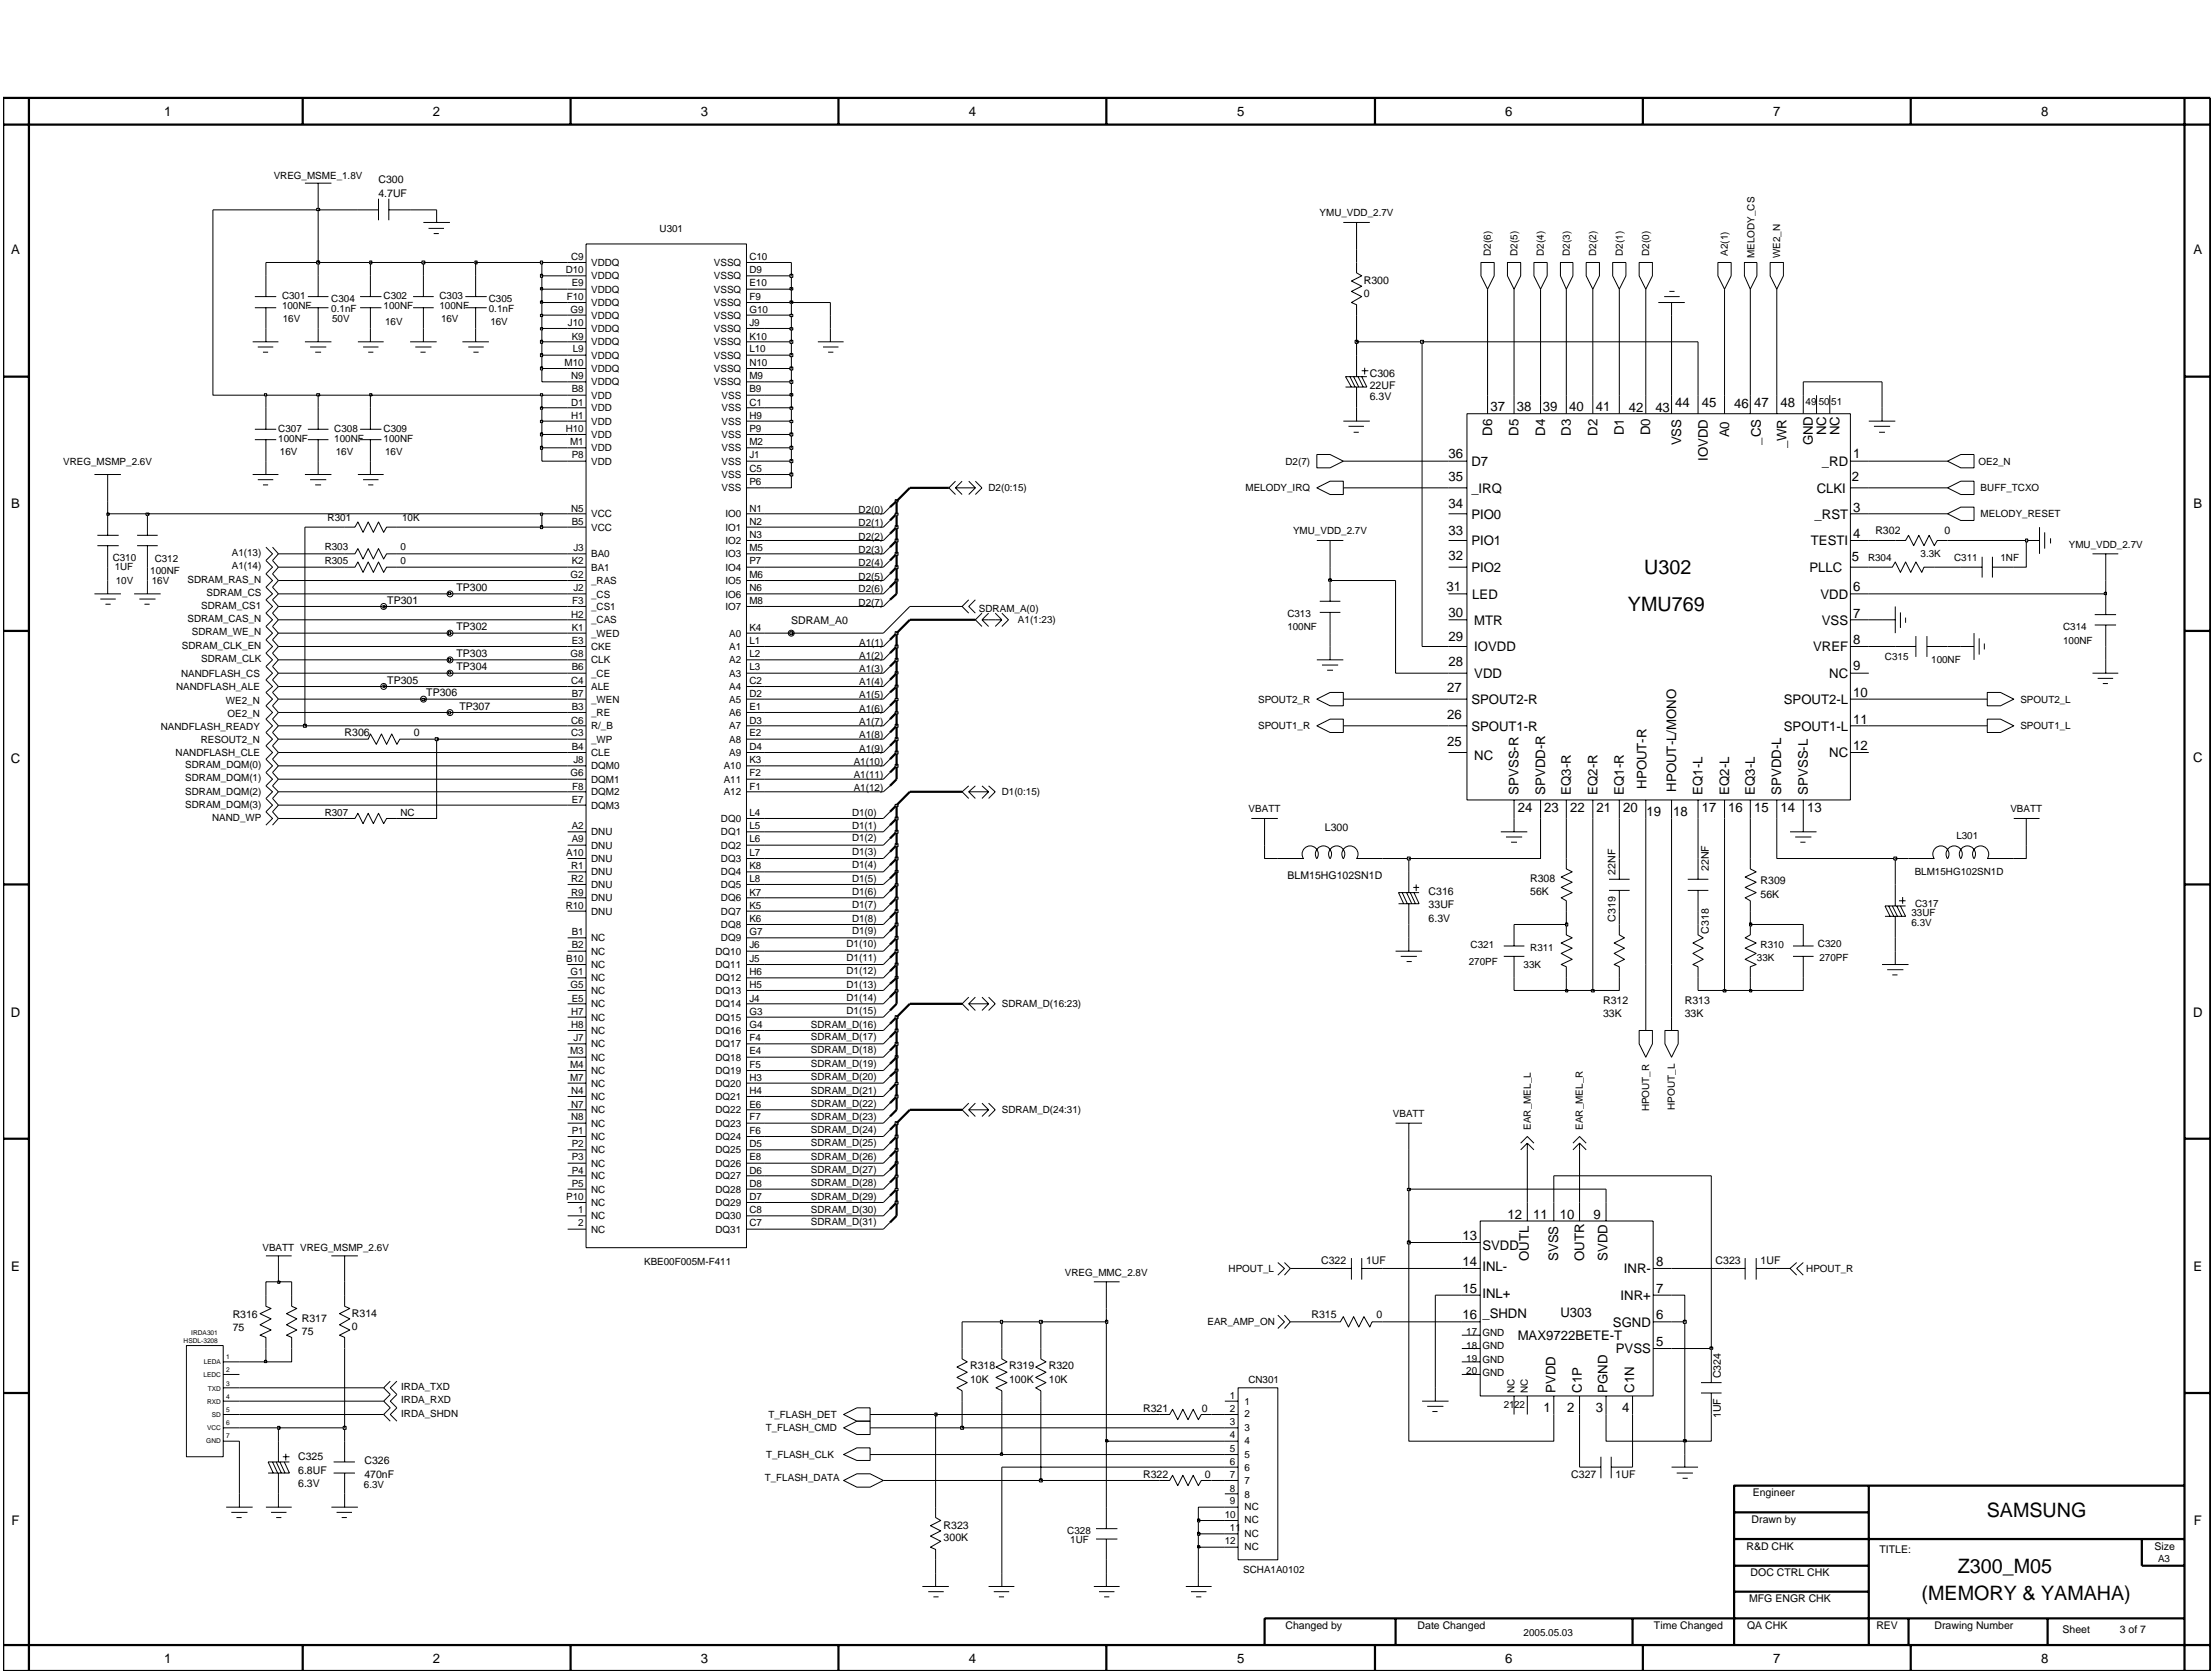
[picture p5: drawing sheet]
<svg xmlns="http://www.w3.org/2000/svg" width="254mm" height="192mm" viewBox="0 0 254 192" stroke-linecap="round" stroke-linejoin="round" font-family="sans-serif">
<defs><g id="words">
<g font-size="2.3">
<text x="188.9" y="66">U302</text>
<text x="187" y="70.1">YMU769</text>
<text x="228.2" y="174.3">SAMSUNG</text>
<text x="220.8" y="183.8">(MEMORY &amp; YAMAHA)</text>
<text x="224.9" y="180.7">Z300_M05</text>
</g>
<g font-size="1.5">
<text x="18.9" y="13.3">1</text>
<text x="49.7" y="13.3">2</text>
<text x="80.5" y="13.3">3</text>
<text x="111.3" y="13.3">4</text>
<text x="142.1" y="13.3">5</text>
<text x="172.9" y="13.3">6</text>
<text x="203.7" y="13.3">7</text>
<text x="234.5" y="13.3">8</text>
<text x="1.3" y="29.2">A</text>
<text x="252" y="29.2">A</text>
<text x="171.2" y="47.2">37</text>
<text x="174.3" y="47.2">38</text>
<text x="177.2" y="47.2">39</text>
<text x="180.3" y="47.2">40</text>
<text x="183.3" y="47.2">41</text>
<text x="187.1" y="47.3">42</text>
<text x="190.2" y="47.3">43</text>
<text x="192.5" y="46.7">44</text>
<text x="195.5" y="46.7">45</text>
<text x="199.2" y="46.8">46</text>
<text x="201.5" y="46.7">47</text>
<text x="204.6" y="46.7">48</text>
<text x="166.4" y="52.5">36</text>
<text x="169" y="53.5">D7</text>
<text x="171.4" y="50.1" transform="rotate(-90 171.4 50.1)">D6</text>
<text x="174.5" y="50.1" transform="rotate(-90 174.5 50.1)">D5</text>
<text x="177.5" y="50.1" transform="rotate(-90 177.5 50.1)">D4</text>
<text x="180.5" y="50.1" transform="rotate(-90 180.5 50.1)">D3</text>
<text x="183.5" y="50.1" transform="rotate(-90 183.5 50.1)">D2</text>
<text x="186.5" y="50" transform="rotate(-90 186.5 50)">D1</text>
<text x="189.6" y="50" transform="rotate(-90 189.6 50)">D0</text>
<text x="193.1" y="51.2" transform="rotate(-90 193.1 51.2)">VSS</text>
<text x="196.2" y="52.9" transform="rotate(-90 196.2 52.9)">IOVDD</text>
<text x="198.6" y="50.2" transform="rotate(-90 198.6 50.2)">A0</text>
<text x="202.3" y="51.1" transform="rotate(-90 202.3 51.1)">_CS</text>
<text x="205.2" y="51.5" transform="rotate(-90 205.2 51.5)">_WR</text>
<text x="208.3" y="51.2" transform="rotate(-90 208.3 51.2)">GND</text>
<text x="209.3" y="53.5">_RD</text>
<text x="209.8" y="50" transform="rotate(-90 209.8 50)">NC</text>
<text x="211.3" y="50" transform="rotate(-90 211.3 50)">NC</text>
<text x="212.9" y="52.6">1</text>
<text x="1.3" y="58.4">B</text>
<text x="166.4" y="58.3">34</text>
<text x="166.4" y="55.3">35</text>
<text x="169" y="59.6">PIO0</text>
<text x="169" y="56.6">_IRQ</text>
<text x="208.5" y="59.6">_RST</text>
<text x="208.7" y="56.6">CLKI</text>
<text x="212.7" y="55.3">2</text>
<text x="212.9" y="58.8">3</text>
<text x="252" y="58.4">B</text>
<text x="166.4" y="61.4">33</text>
<text x="166.4" y="64.4">32</text>
<text x="169" y="62.6">PIO1</text>
<text x="169" y="65.7">PIO2</text>
<text x="207.9" y="65.7">PLLC</text>
<text x="208" y="62.6">TESTI</text>
<text x="212.7" y="64.4">5</text>
<text x="212.9" y="61.8">4</text>
<text x="166.2" y="67.9">31</text>
<text x="166.4" y="70.8">30</text>
<text x="169.1" y="68.8">LED</text>
<text x="169.4" y="71.7">MTR</text>
<text x="209.1" y="68.8">VDD</text>
<text x="209.3" y="71.7">VSS</text>
<text x="212.9" y="70.9">7</text>
<text x="212.9" y="67.9">6</text>
<text x="166.4" y="76.5">28</text>
<text x="166.4" y="73.6">29</text>
<text x="169.4" y="77.9">VDD</text>
<text x="169.4" y="74.8">IOVDD</text>
<text x="208.3" y="74.8">VREF</text>
<text x="210.1" y="77.9">NC</text>
<text x="212.9" y="73.9">8</text>
<text x="212.9" y="77">9</text>
<text x="166.2" y="82.6">26</text>
<text x="166.2" y="79.5">27</text>
<text x="169" y="83.9">SPOUT1-R</text>
<text x="169" y="80.8">SPOUT2-R</text>
<text x="204.9" y="80.8">SPOUT2-L</text>
<text x="204.9" y="83.9">SPOUT1-L</text>
<text x="212.9" y="80">10</text>
<text x="212.9" y="83.1">11</text>
<text x="1.2" y="87.6">C</text>
<text x="166.2" y="85.7">25</text>
<text x="169.4" y="87.3">NC</text>
<text x="210.1" y="87">NC</text>
<text x="212.9" y="86.1">12</text>
<text x="251.9" y="87.6">C</text>
<text x="174.4" y="93.3">24</text>
<text x="174.5" y="91.3" transform="rotate(-90 174.5 91.3)">SPVSS-R</text>
<text x="177.4" y="93.3">23</text>
<text x="177.5" y="91.3" transform="rotate(-90 177.5 91.3)">SPVDD-R</text>
<text x="180.4" y="93.3">22</text>
<text x="180.5" y="91.3" transform="rotate(-90 180.5 91.3)">EQ3-R</text>
<text x="183.4" y="93.3">21</text>
<text x="183.5" y="91.3" transform="rotate(-90 183.5 91.3)">EQ2-R</text>
<text x="186.5" y="93.3">20</text>
<text x="186.5" y="91.3" transform="rotate(-90 186.5 91.3)">EQ1-R</text>
<text x="189.2" y="93.7">19</text>
<text x="189.2" y="90.6" transform="rotate(-90 189.2 90.6)">HPOUT-R</text>
<text x="192.2" y="93.7">18</text>
<text x="192.5" y="90.9" transform="rotate(-90 192.5 90.9)">HPOUT-L/MONO</text>
<text x="195.5" y="93.3">17</text>
<text x="195.6" y="91.3" transform="rotate(-90 195.6 91.3)">EQ1-L</text>
<text x="198.5" y="93.3">16</text>
<text x="198.6" y="91.3" transform="rotate(-90 198.6 91.3)">EQ2-L</text>
<text x="201.5" y="93.3">15</text>
<text x="201.6" y="91.3" transform="rotate(-90 201.6 91.3)">EQ3-L</text>
<text x="204.6" y="93.3">14</text>
<text x="204.6" y="91.3" transform="rotate(-90 204.6 91.3)">SPVDD-L</text>
<text x="207.6" y="93.3">13</text>
<text x="207.7" y="91.3" transform="rotate(-90 207.7 91.3)">SPVSS-L</text>
<text x="1.2" y="116.8">D</text>
<text x="251.9" y="116.8">D</text>
<text x="168" y="142.4">13</text>
<text x="170.3" y="143.5">SVDD</text>
<text x="173.2" y="140">12</text>
<text x="176.1" y="140">11</text>
<text x="179.2" y="140">10</text>
<text x="183.1" y="140">9</text>
<text x="1.3" y="146">E</text>
<text x="168" y="148.5">15</text>
<text x="168" y="145.4">14</text>
<text x="170.3" y="149">INL+</text>
<text x="170.3" y="146">INL-</text>
<text x="175.6" y="144.8" transform="rotate(-90 175.6 144.8)">OUTL</text>
<text x="179" y="144.8" transform="rotate(-90 179 144.8)">SVSS</text>
<text x="182" y="144.8" transform="rotate(-90 182 144.8)">OUTR</text>
<text x="184.7" y="144.8" transform="rotate(-90 184.7 144.8)">SVDD</text>
<text x="186.2" y="149.3">INR+</text>
<text x="186.6" y="146.2">INR-</text>
<text x="190.2" y="145.4">8</text>
<text x="190.2" y="148.5">7</text>
<text x="252" y="146">E</text>
<text x="168" y="151.5">16</text>
<text x="170.3" y="151.4">_SHDN</text>
<text x="174.4" y="153.9">MAX9722BETE-T</text>
<text x="179.3" y="151.3">U303</text>
<text x="185.3" y="152.4">SGND</text>
<text x="185.6" y="155.4">PVSS</text>
<text x="190.2" y="154.5">5</text>
<text x="190.2" y="151.5">6</text>
<text x="178.7" y="160" transform="rotate(-90 178.7 160)">PVDD</text>
<text x="181.7" y="160" transform="rotate(-90 181.7 160)">C1P</text>
<text x="184.7" y="160" transform="rotate(-90 184.7 160)">PGND</text>
<text x="187.7" y="160" transform="rotate(-90 187.7 160)">C1N</text>
<text x="177.3" y="162.1">1</text>
<text x="180" y="162.1">2</text>
<text x="183.3" y="162.1">3</text>
<text x="186.4" y="162.1">4</text>
<text x="1.3" y="175.2">F</text>
<text x="252" y="175.2">F</text>
<text x="18.9" y="191">1</text>
<text x="49.7" y="191">2</text>
<text x="80.5" y="191">3</text>
<text x="111.3" y="191">4</text>
<text x="142.1" y="191">5</text>
<text x="172.9" y="191">6</text>
<text x="203.7" y="191">7</text>
<text x="234.5" y="191">8</text>
</g>
<g font-size="1.2">
<text x="43.5" y="21">C300</text>
<text x="43.5" y="22.6">4.7UF</text>
<text x="156.7" y="34.1">0</text>
<text x="156.7" y="32.6">R300</text>
<text x="157.4" y="43.3">C306</text>
<text x="157.4" y="44.7">22UF</text>
<text x="157.4" y="46">6.3V</text>
<text x="215.4" y="61.3">R302</text>
<text x="223.4" y="61.3">0</text>
<text x="44.5" y="69.3">TP301</text>
<text x="52.4" y="67.9">TP300</text>
<text x="90.9" y="71.6">SDRAM_A0</text>
<text x="52.4" y="77">TP304</text>
<text x="52.4" y="75.5">TP303</text>
<text x="52.4" y="72.4">TP302</text>
<text x="44.5" y="78.5">TP305</text>
<text x="49" y="80">TP306</text>
<text x="52.8" y="81.5">TP307</text>
<text x="39.6" y="84.6">R306</text>
<text x="47.5" y="84.6">0</text>
<text x="152.2" y="95.4">L300</text>
<text x="147.9" y="100.9">BLM15HG102SN1D</text>
<text x="175.8" y="101.2">R308</text>
<text x="185.6" y="100.5" transform="rotate(-90 185.6 100.5)">22NF</text>
<text x="196.3" y="100" transform="rotate(-90 196.3 100)">22NF</text>
<text x="202.3" y="101.6">R309</text>
<text x="164.1" y="102.8">C316</text>
<text x="164.1" y="104.3">33UF</text>
<text x="164.1" y="105.8">6.3V</text>
<text x="175.8" y="102.8">56K</text>
<text x="185.6" y="105.8" transform="rotate(-90 185.6 105.8)">C319</text>
<text x="196.3" y="107.2" transform="rotate(-90 196.3 107.2)">C318</text>
<text x="202.3" y="103.1">56K</text>
<text x="184.2" y="116.8">33K</text>
<text x="184.2" y="115.3">R312</text>
<text x="193.5" y="116.8">33K</text>
<text x="193.5" y="115.3">R313</text>
<text x="151.8" y="145.1">C322</text>
<text x="156.9" y="145.1">1UF</text>
<text x="197.1" y="145.1">C323</text>
<text x="202.3" y="145.1">1UF</text>
<text x="26.7" y="151.4">R316</text>
<text x="26.7" y="152.9">75</text>
<text x="34.7" y="153.3">75</text>
<text x="34.7" y="151.8">R317</text>
<text x="40.4" y="152.7">0</text>
<text x="40.4" y="151.2">R314</text>
<text x="150.7" y="151.4">R315</text>
<text x="158.1" y="151.4">0</text>
<text x="111.4" y="157.3">R318</text>
<text x="111.4" y="158.8">10K</text>
<text x="115.9" y="157.3">R319</text>
<text x="115.9" y="158.8">100K</text>
<text x="120.5" y="158.8">10K</text>
<text x="120.5" y="157.3">R320</text>
<text x="197.7" y="158.3" transform="rotate(-90 197.7 158.3)">C324</text>
<text x="34.3" y="167.7">C325</text>
<text x="131.3" y="162.1">R321</text>
<text x="138.1" y="162.1">0</text>
<text x="197.7" y="162.9" transform="rotate(-90 197.7 162.9)">1UF</text>
<text x="34.3" y="170.8">6.3V</text>
<text x="34.3" y="169.3">6.8UF</text>
<text x="41.9" y="169.7">470nF</text>
<text x="41.9" y="168.2">C326</text>
<text x="131.3" y="169.7">R322</text>
<text x="138.4" y="169.7">0</text>
<text x="180.5" y="169.7">C327</text>
<text x="185.6" y="169.7">1UF</text>
<text x="201.4" y="171.8">Engineer</text>
<text x="108.4" y="177">300K</text>
<text x="108.4" y="175.6">R323</text>
<text x="200.6" y="178">R&amp;D CHK</text>
<text x="201.2" y="174.9">Drawn by</text>
<text x="215.9" y="178.3">TITLE:</text>
<text x="247.5" y="178">Size</text>
<text x="200.9" y="184">MFG ENGR CHK</text>
<text x="201.1" y="181">DOC CTRL CHK</text>
<text x="147.7" y="187.1">Changed by</text>
<text x="162.9" y="187.1">Date Changed</text>
<text x="190" y="187.1">Time Changed</text>
<text x="200.7" y="187.1">QA CHK</text>
<text x="215.6" y="187.1">REV</text>
<text x="222.2" y="187.1">Drawing Number</text>
<text x="236.9" y="187.5">Sheet</text>
<text x="243.5" y="187.5">3 of 7</text>
</g>
<g font-size="1.1">
<text x="31.4" y="20.5">VREG_MSME_1.8V</text>
<text x="65.6" y="29.8">C9</text>
<text x="75.8" y="26.6">U301</text>
<text x="86.1" y="29.8">C10</text>
<text x="151.6" y="24.9">YMU_VDD_2.7V</text>
<text x="171.3" y="29.4" transform="rotate(-90 171.3 29.4)">D2(6)</text>
<text x="174.3" y="29.4" transform="rotate(-90 174.3 29.4)">D2(5)</text>
<text x="177.4" y="29.4" transform="rotate(-90 177.4 29.4)">D2(4)</text>
<text x="180.3" y="29.4" transform="rotate(-90 180.3 29.4)">D2(3)</text>
<text x="183.4" y="29.4" transform="rotate(-90 183.4 29.4)">D2(2)</text>
<text x="186.4" y="29.4" transform="rotate(-90 186.4 29.4)">D2(1)</text>
<text x="189.5" y="29.4" transform="rotate(-90 189.5 29.4)">D2(0)</text>
<text x="198.5" y="29.4" transform="rotate(-90 198.5 29.4)">A2(1)</text>
<text x="201.5" y="29.6" transform="rotate(-90 201.5 29.6)">MELODY_CS</text>
<text x="204.5" y="29.6" transform="rotate(-90 204.5 29.6)">WE2_N</text>
<text x="32.4" y="35.5">100NF</text>
<text x="32.4" y="34.3">C301</text>
<text x="38.1" y="35.9">0.1nF</text>
<text x="38.1" y="34.7">C304</text>
<text x="44.1" y="34.3">C302</text>
<text x="44.1" y="35.5">100NF</text>
<text x="50.5" y="34.3">C303</text>
<text x="50.5" y="35.5">100NF</text>
<text x="56.2" y="34.7">C305</text>
<text x="56.2" y="35.9">0.1nF</text>
<text x="65" y="31.3">D10</text>
<text x="65.1" y="34.4">F10</text>
<text x="65.6" y="35.9">G9</text>
<text x="65.7" y="32.9">E9</text>
<text x="67.9" y="30.6">VDDQ</text>
<text x="67.9" y="32.1">VDDQ</text>
<text x="67.9" y="33.6">VDDQ</text>
<text x="67.9" y="35.2">VDDQ</text>
<text x="82" y="33.6">VSSQ</text>
<text x="82" y="35.2">VSSQ</text>
<text x="82" y="30.6">VSSQ</text>
<text x="82" y="32.1">VSSQ</text>
<text x="86.1" y="34.4">F9</text>
<text x="86.1" y="35.9">G10</text>
<text x="86.1" y="31.3">D9</text>
<text x="86.1" y="32.9">E10</text>
<text x="32.5" y="37">16V</text>
<text x="38.2" y="37">50V</text>
<text x="44.2" y="37.4">16V</text>
<text x="50.7" y="37">16V</text>
<text x="56.3" y="37.4">16V</text>
<text x="64.9" y="42">M10</text>
<text x="65.2" y="37.5">J10</text>
<text x="65.7" y="39">K9</text>
<text x="65.8" y="40.5">L9</text>
<text x="67.9" y="36.6">VDDQ</text>
<text x="67.9" y="38.1">VDDQ</text>
<text x="67.9" y="39.7">VDDQ</text>
<text x="67.9" y="41.2">VDDQ</text>
<text x="82" y="36.6">VSSQ</text>
<text x="82" y="38.1">VSSQ</text>
<text x="82" y="39.7">VSSQ</text>
<text x="82" y="41.2">VSSQ</text>
<text x="86.1" y="37.5">J9</text>
<text x="86.1" y="39">K10</text>
<text x="86.1" y="40.5">L10</text>
<text x="86.1" y="42">N10</text>
<text x="65.6" y="43.5">N9</text>
<text x="65.6" y="46.6">D1</text>
<text x="65.7" y="45.1">B8</text>
<text x="67.9" y="42.7">VDDQ</text>
<text x="67.9" y="44.3">VDDQ</text>
<text x="67.9" y="45.8">VDD</text>
<text x="67.9" y="47.3">VDD</text>
<text x="82" y="42.7">VSSQ</text>
<text x="82" y="44.3">VSSQ</text>
<text x="82.9" y="45.8">VSS</text>
<text x="82.9" y="47.3">VSS</text>
<text x="86.1" y="43.5">M9</text>
<text x="86.1" y="45.1">B9</text>
<text x="86.1" y="46.6">C1</text>
<text x="207.4" y="46.5">49</text>
<text x="208.9" y="46.5">50</text>
<text x="210.4" y="46.5">51</text>
<text x="7.3" y="53.4">VREG_MSMP_2.6V</text>
<text x="32" y="49.6">C307</text>
<text x="32" y="50.8">100NF</text>
<text x="32.1" y="52.3">16V</text>
<text x="38.4" y="49.6">C308</text>
<text x="38.4" y="50.8">100NF</text>
<text x="38.6" y="52.3">16V</text>
<text x="44.1" y="50.8">100NF</text>
<text x="44.1" y="49.6">C309</text>
<text x="44.2" y="52.3">16V</text>
<text x="65" y="49.6">H10</text>
<text x="65.5" y="51.1">M1</text>
<text x="65.6" y="48.1">H1</text>
<text x="65.7" y="52.6">P8</text>
<text x="67.9" y="51.9">VDD</text>
<text x="67.9" y="53.4">VDD</text>
<text x="67.9" y="48.8">VDD</text>
<text x="67.9" y="50.3">VDD</text>
<text x="82.9" y="51.9">VSS</text>
<text x="82.9" y="53.4">VSS</text>
<text x="82.9" y="48.8">VSS</text>
<text x="82.9" y="50.3">VSS</text>
<text x="86.1" y="49.6">P9</text>
<text x="86.1" y="51.1">M2</text>
<text x="86.1" y="52.6">J1</text>
<text x="86.1" y="48.1">H9</text>
<text x="147.7" y="53.4">D2(7)</text>
<text x="227.3" y="53.4">OE2_N</text>
<text x="37.6" y="59.8">R301</text>
<text x="46.2" y="59.8">10K</text>
<text x="65.6" y="58.8">N5</text>
<text x="67.9" y="59.4">VCC</text>
<text x="82.9" y="54.9">VSS</text>
<text x="82.9" y="56.4">VSS</text>
<text x="83.3" y="59.4">IO0</text>
<text x="86.1" y="58.8">N1</text>
<text x="86.1" y="54.2">C5</text>
<text x="86.1" y="55.7">P6</text>
<text x="98.6" y="58.9">D2(0)</text>
<text x="113.6" y="56.4">D2(0:15)</text>
<text x="143.1" y="56.4">MELODY_IRQ</text>
<text x="227.5" y="56.4">BUFF_TCXO</text>
<text x="227.5" y="59.4">MELODY_RESET</text>
<text x="12.9" y="64.4">C310</text>
<text x="13.2" y="65.5">1UF</text>
<text x="17.3" y="65.9">100NF</text>
<text x="17.8" y="64.5">C312</text>
<text x="26.6" y="65.4">A1(14)</text>
<text x="26.6" y="63.9">A1(13)</text>
<text x="37.3" y="64.7">R305</text>
<text x="37.3" y="63.2">R303</text>
<text x="46" y="63.2">0</text>
<text x="46" y="64.7">0</text>
<text x="65.7" y="64.8">K2</text>
<text x="65.7" y="60.3">B5</text>
<text x="65.9" y="63.3">J3</text>
<text x="67.9" y="64">BA0</text>
<text x="67.9" y="65.6">BA1</text>
<text x="67.9" y="61">VCC</text>
<text x="83.3" y="61">IO1</text>
<text x="83.3" y="62.5">IO2</text>
<text x="83.3" y="64">IO3</text>
<text x="83.3" y="65.6">IO4</text>
<text x="86.1" y="60.3">N2</text>
<text x="86.1" y="61.8">N3</text>
<text x="86.1" y="63.3">M5</text>
<text x="86.1" y="64.8">P7</text>
<text x="98.6" y="60.5">D2(1)</text>
<text x="98.6" y="62">D2(2)</text>
<text x="98.6" y="63.5">D2(3)</text>
<text x="98.6" y="65.1">D2(4)</text>
<text x="148.5" y="61.4">YMU_VDD_2.7V</text>
<text x="214.6" y="64.4">R304</text>
<text x="220.6" y="64">3.3K</text>
<text x="224.5" y="64.4">C311</text>
<text x="229.8" y="64.4">1NF</text>
<text x="237.7" y="62.9">YMU_VDD_2.7V</text>
<text x="13.3" y="67.1">10V</text>
<text x="17.4" y="67.1">16V</text>
<text x="21.5" y="71.4">SDRAM_CAS_N</text>
<text x="21.5" y="66.9">SDRAM_RAS_N</text>
<text x="23.1" y="70">SDRAM_CS1</text>
<text x="23.7" y="68.5">SDRAM_CS</text>
<text x="65.6" y="66.3">G2</text>
<text x="65.6" y="70.9">H2</text>
<text x="65.7" y="69.4">F3</text>
<text x="65.9" y="67.9">J2</text>
<text x="67.9" y="68.6">_CS</text>
<text x="67.9" y="70.1">_CS1</text>
<text x="67.9" y="67.1">_RAS</text>
<text x="67.9" y="71.6">_CAS</text>
<text x="83.3" y="67.1">IO5</text>
<text x="83.3" y="68.6">IO6</text>
<text x="83.3" y="70.1">IO7</text>
<text x="86.1" y="67.9">N6</text>
<text x="86.1" y="69.4">M8</text>
<text x="86.1" y="66.3">M6</text>
<text x="98.6" y="66.6">D2(5)</text>
<text x="98.6" y="68">D2(6)</text>
<text x="98.6" y="69.6">D2(7)</text>
<text x="112.5" y="70.2">SDRAM_A(0)</text>
<text x="116.9" y="71.6">A1(1:23)</text>
<text x="147.9" y="70.8">C313</text>
<text x="20.8" y="77.7">NANDFLASH_CS</text>
<text x="20.9" y="74.5">SDRAM_CLK_EN</text>
<text x="22" y="73">SDRAM_WE_N</text>
<text x="23.1" y="76">SDRAM_CLK</text>
<text x="65.6" y="75.4">G8</text>
<text x="65.7" y="73.9">E3</text>
<text x="65.7" y="72.5">K1</text>
<text x="65.7" y="77">B6</text>
<text x="67.9" y="74.7">CKE</text>
<text x="67.9" y="76.2">CLK</text>
<text x="67.9" y="77.7">_CE</text>
<text x="67.9" y="73.1">_WED</text>
<text x="83.8" y="76.2">A2</text>
<text x="83.8" y="77.7">A3</text>
<text x="83.8" y="73.1">A0</text>
<text x="83.8" y="74.7">A1</text>
<text x="86.1" y="75.4">L2</text>
<text x="86.1" y="77">L3</text>
<text x="86.1" y="72.5">K4</text>
<text x="86.1" y="73.9">L1</text>
<text x="98.7" y="74.2">A1(1)</text>
<text x="98.7" y="75.7">A1(2)</text>
<text x="98.7" y="77.2">A1(3)</text>
<text x="147.9" y="72.4">100NF</text>
<text x="216.5" y="75.8">C315</text>
<text x="221.9" y="76.1">100NF</text>
<text x="237" y="72.4">C314</text>
<text x="237" y="73.9">100NF</text>
<text x="18.5" y="83.9">NANDFLASH_READY</text>
<text x="20.2" y="79.3">NANDFLASH_ALE</text>
<text x="26" y="80.8">WE2_N</text>
<text x="26.1" y="82.3">OE2_N</text>
<text x="65.6" y="78.5">C4</text>
<text x="65.6" y="83.1">C6</text>
<text x="65.7" y="81.6">B3</text>
<text x="65.7" y="80">B7</text>
<text x="67.9" y="79.3">ALE</text>
<text x="67.9" y="82.2">_RE</text>
<text x="67.9" y="80.7">_WEN</text>
<text x="67.9" y="83.8">R/_B</text>
<text x="83.8" y="79.3">A4</text>
<text x="83.8" y="80.7">A5</text>
<text x="83.8" y="82.2">A6</text>
<text x="83.8" y="83.8">A7</text>
<text x="86.1" y="78.5">C2</text>
<text x="86.1" y="80">D2</text>
<text x="86.1" y="81.6">E1</text>
<text x="86.1" y="83.1">D3</text>
<text x="98.7" y="78.7">A1(4)</text>
<text x="98.7" y="80.2">A1(5)</text>
<text x="98.7" y="81.7">A1(6)</text>
<text x="98.7" y="83.3">A1(7)</text>
<text x="144.5" y="83.8">SPOUT1_R</text>
<text x="144.5" y="80.7">SPOUT2_R</text>
<text x="232.1" y="83.8">SPOUT1_L</text>
<text x="232.1" y="80.7">SPOUT2_L</text>
<text x="20.2" y="86.9">NANDFLASH_CLE</text>
<text x="21.3" y="89.7">SDRAM_DQM(1)</text>
<text x="21.3" y="88.2">SDRAM_DQM(0)</text>
<text x="23.1" y="85.3">RESOUT2_N</text>
<text x="65.6" y="89.2">G6</text>
<text x="65.6" y="84.6">C3</text>
<text x="65.7" y="86.1">B4</text>
<text x="65.9" y="87.6">J8</text>
<text x="67.9" y="89.9">DQM1</text>
<text x="67.9" y="88.4">DQM0</text>
<text x="67.9" y="86.8">CLE</text>
<text x="67.9" y="85.3">_WP</text>
<text x="83.1" y="89.9">A11</text>
<text x="83.1" y="88.4">A10</text>
<text x="83.8" y="86.8">A9</text>
<text x="83.8" y="85.3">A8</text>
<text x="86.1" y="86.1">D4</text>
<text x="86.1" y="84.6">E2</text>
<text x="86.1" y="87.6">K3</text>
<text x="86.1" y="89.2">F2</text>
<text x="98.1" y="87.9">A1(10)</text>
<text x="98.1" y="89.3">A1(11)</text>
<text x="98.7" y="84.8">A1(8)</text>
<text x="98.7" y="86.3">A1(9)</text>
<text x="21.3" y="91.3">SDRAM_DQM(2)</text>
<text x="21.3" y="92.8">SDRAM_DQM(3)</text>
<text x="24.4" y="94.2">NAND_WP</text>
<text x="37.3" y="93.7">R307</text>
<text x="46" y="93.7">NC</text>
<text x="65.7" y="92.2">E7</text>
<text x="65.7" y="95.2">A2</text>
<text x="65.7" y="90.7">F8</text>
<text x="67.9" y="91.4">DQM2</text>
<text x="67.9" y="92.9">DQM3</text>
<text x="67.9" y="95.9">DNU</text>
<text x="82.8" y="94.4">DQ0</text>
<text x="82.8" y="96">DQ1</text>
<text x="83.1" y="91.4">A12</text>
<text x="86.1" y="95.2">L5</text>
<text x="86.1" y="93.7">L4</text>
<text x="86.1" y="90.7">F1</text>
<text x="97.9" y="93.7">D1(0)</text>
<text x="97.9" y="95.2">D1(1)</text>
<text x="98.1" y="90.9">A1(12)</text>
<text x="115.1" y="91.4">D1(0:15)</text>
<text x="143.4" y="93.3">VBATT</text>
<text x="231" y="93.3">VBATT</text>
<text x="65" y="98.3">A10</text>
<text x="65.6" y="99.8">R1</text>
<text x="65.6" y="101.3">R2</text>
<text x="65.7" y="96.7">A9</text>
<text x="67.9" y="97.5">DNU</text>
<text x="67.9" y="99">DNU</text>
<text x="67.9" y="100.5">DNU</text>
<text x="67.9" y="102">DNU</text>
<text x="82.8" y="99">DQ3</text>
<text x="82.8" y="97.5">DQ2</text>
<text x="82.8" y="100.5">DQ4</text>
<text x="82.8" y="102">DQ5</text>
<text x="86.1" y="98.3">L7</text>
<text x="86.1" y="96.7">L6</text>
<text x="86.1" y="99.8">K8</text>
<text x="86.1" y="101.3">L8</text>
<text x="97.9" y="96.6">D1(2)</text>
<text x="97.9" y="98.2">D1(3)</text>
<text x="97.9" y="99.7">D1(4)</text>
<text x="97.9" y="101.2">D1(5)</text>
<text x="220" y="100.5">BLM15HG102SN1D</text>
<text x="224.7" y="96.3">L301</text>
<text x="65" y="104.4">R10</text>
<text x="65.6" y="102.9">R9</text>
<text x="65.7" y="107.4">B1</text>
<text x="67.9" y="103.5">DNU</text>
<text x="67.9" y="105.1">DNU</text>
<text x="82.8" y="103.5">DQ6</text>
<text x="82.8" y="105.1">DQ7</text>
<text x="82.8" y="106.6">DQ8</text>
<text x="86.1" y="102.9">K7</text>
<text x="86.1" y="104.4">K5</text>
<text x="86.1" y="105.9">K6</text>
<text x="86.1" y="107.4">G7</text>
<text x="97.9" y="102.8">D1(6)</text>
<text x="97.9" y="104.3">D1(7)</text>
<text x="97.9" y="105.8">D1(8)</text>
<text x="97.9" y="107.3">D1(9)</text>
<text x="219.6" y="106.3">6.3V</text>
<text x="219.6" y="105.2">33UF</text>
<text x="220" y="104.1">C317</text>
<text x="65" y="110.4">B10</text>
<text x="65.6" y="112">G1</text>
<text x="65.6" y="113.5">G5</text>
<text x="65.7" y="108.9">B2</text>
<text x="67.9" y="111.2">NC</text>
<text x="67.9" y="112.7">NC</text>
<text x="67.9" y="109.7">NC</text>
<text x="67.9" y="108.1">NC</text>
<text x="82.2" y="109.7">DQ10</text>
<text x="82.2" y="111.2">DQ11</text>
<text x="82.2" y="112.7">DQ12</text>
<text x="82.8" y="108.1">DQ9</text>
<text x="86.1" y="108.9">J6</text>
<text x="86.1" y="110.4">J5</text>
<text x="86.1" y="112">H6</text>
<text x="86.1" y="113.5">H5</text>
<text x="97.2" y="108.8">D1(10)</text>
<text x="97.2" y="110.4">D1(11)</text>
<text x="97.2" y="111.9">D1(12)</text>
<text x="97.2" y="113.4">D1(13)</text>
<text x="168.7" y="110.8">270PF</text>
<text x="168.9" y="108.9">C321</text>
<text x="175" y="111.1">33K</text>
<text x="175.8" y="109.2">R311</text>
<text x="201.8" y="110.4">33K</text>
<text x="202.3" y="108.9">R310</text>
<text x="208.9" y="108.7">C320</text>
<text x="209" y="110.4">270PF</text>
<text x="65.6" y="116.6">H7</text>
<text x="65.6" y="118">H8</text>
<text x="65.7" y="115">E5</text>
<text x="65.9" y="119.5">J7</text>
<text x="67.9" y="114.2">NC</text>
<text x="67.9" y="115.7">NC</text>
<text x="67.9" y="117.2">NC</text>
<text x="67.9" y="118.8">NC</text>
<text x="82.2" y="114.2">DQ13</text>
<text x="82.2" y="115.7">DQ14</text>
<text x="82.2" y="117.2">DQ15</text>
<text x="82.2" y="118.8">DQ16</text>
<text x="86.1" y="119.5">F4</text>
<text x="86.1" y="115">J4</text>
<text x="86.1" y="116.6">G3</text>
<text x="86.1" y="118">G4</text>
<text x="93.2" y="118">SDRAM_D(16)</text>
<text x="93.2" y="119.5">SDRAM_D(17)</text>
<text x="97.2" y="116.5">D1(15)</text>
<text x="97.2" y="114.9">D1(14)</text>
<text x="115.1" y="115.7">SDRAM_D(16:23)</text>
<text x="65.5" y="121.1">M3</text>
<text x="65.5" y="122.6">M4</text>
<text x="65.5" y="124.1">M7</text>
<text x="65.6" y="125.7">N4</text>
<text x="67.9" y="121.8">NC</text>
<text x="67.9" y="123.4">NC</text>
<text x="67.9" y="124.8">NC</text>
<text x="67.9" y="120.3">NC</text>
<text x="82.2" y="121.8">DQ18</text>
<text x="82.2" y="123.4">DQ19</text>
<text x="82.2" y="124.8">DQ20</text>
<text x="82.2" y="120.3">DQ17</text>
<text x="86.1" y="121.1">E4</text>
<text x="86.1" y="122.6">F5</text>
<text x="86.1" y="124.1">H3</text>
<text x="86.1" y="125.7">H4</text>
<text x="93.2" y="121">SDRAM_D(18)</text>
<text x="93.2" y="122.5">SDRAM_D(19)</text>
<text x="93.2" y="124.1">SDRAM_D(20)</text>
<text x="93.2" y="125.6">SDRAM_D(21)</text>
<text x="65.6" y="128.7">N8</text>
<text x="65.6" y="127.2">N7</text>
<text x="65.7" y="130.2">P1</text>
<text x="65.7" y="131.7">P2</text>
<text x="67.9" y="129.4">NC</text>
<text x="67.9" y="130.9">NC</text>
<text x="67.9" y="126.3">NC</text>
<text x="67.9" y="127.9">NC</text>
<text x="82.2" y="130.9">DQ24</text>
<text x="82.2" y="126.3">DQ21</text>
<text x="82.2" y="127.9">DQ22</text>
<text x="82.2" y="129.4">DQ23</text>
<text x="86.1" y="131.7">D5</text>
<text x="86.1" y="127.2">E6</text>
<text x="86.1" y="128.7">F7</text>
<text x="86.1" y="130.2">F6</text>
<text x="93.2" y="131.6">SDRAM_D(25)</text>
<text x="93.2" y="127.1">SDRAM_D(22)</text>
<text x="93.2" y="128.7">SDRAM_D(23)</text>
<text x="93.2" y="130.1">SDRAM_D(24)</text>
<text x="115.1" y="127.9">SDRAM_D(24:31)</text>
<text x="160" y="128.3">VBATT</text>
<text x="175.8" y="129.8" transform="rotate(-90 175.8 129.8)">EAR_MEL_L</text>
<text x="181.8" y="129.8" transform="rotate(-90 181.8 129.8)">EAR_MEL_R</text>
<text x="189.5" y="127.6" transform="rotate(-90 189.5 127.6)">HPOUT_R</text>
<text x="192.4" y="127.4" transform="rotate(-90 192.4 127.4)">HPOUT_L</text>
<text x="65" y="137.8">P10</text>
<text x="65.7" y="133.3">P3</text>
<text x="65.7" y="134.8">P4</text>
<text x="65.7" y="136.3">P5</text>
<text x="67.9" y="132.5">NC</text>
<text x="67.9" y="134">NC</text>
<text x="67.9" y="135.5">NC</text>
<text x="67.9" y="137">NC</text>
<text x="82.2" y="132.5">DQ25</text>
<text x="82.2" y="134">DQ26</text>
<text x="82.2" y="135.5">DQ27</text>
<text x="82.2" y="137">DQ28</text>
<text x="86.1" y="133.3">E8</text>
<text x="86.1" y="134.8">D6</text>
<text x="86.1" y="136.3">D8</text>
<text x="86.1" y="137.8">D7</text>
<text x="93.2" y="133.2">SDRAM_D(26)</text>
<text x="93.2" y="134.7">SDRAM_D(27)</text>
<text x="93.2" y="136.2">SDRAM_D(28)</text>
<text x="93.2" y="137.8">SDRAM_D(29)</text>
<text x="30.1" y="143.7">VBATT VREG_MSMP_2.6V</text>
<text x="66.4" y="139.3">1</text>
<text x="66.4" y="140.8">2</text>
<text x="67.9" y="140.1">NC</text>
<text x="67.9" y="141.6">NC</text>
<text x="67.9" y="138.5">NC</text>
<text x="82.2" y="138.5">DQ29</text>
<text x="82.2" y="140.1">DQ30</text>
<text x="82.2" y="141.6">DQ31</text>
<text x="86.1" y="139.3">C8</text>
<text x="86.1" y="140.8">C7</text>
<text x="93.2" y="139.3">SDRAM_D(30)</text>
<text x="93.2" y="140.7">SDRAM_D(31)</text>
<text x="74" y="145.2">KBE00F005M-F411</text>
<text x="122.3" y="146.5">VREG_MMC_2.8V</text>
<text x="141.1" y="146.1">HPOUT_L</text>
<text x="207.5" y="146.1">HPOUT_R</text>
<text x="138.7" y="152.2">EAR_AMP_ON</text>
<text x="168.4" y="153.3">17</text>
<text x="168.4" y="154.9">18</text>
<text x="170.3" y="153.4">GND</text>
<text x="170.3" y="155">GND</text>
<text x="46.1" y="161.2">IRDA_RXD</text>
<text x="46.1" y="159.6">IRDA_TXD</text>
<text x="141.3" y="160.7">1</text>
<text x="143" y="161.3">1</text>
<text x="143.4" y="158.8">CN301</text>
<text x="168.4" y="156.4">19</text>
<text x="168.4" y="157.9">20</text>
<text x="170.3" y="158">GND</text>
<text x="170.3" y="156.5">GND</text>
<text x="172.7" y="161.7">2122</text>
<text x="174" y="160" transform="rotate(-90 174 160)">NC</text>
<text x="175.5" y="160" transform="rotate(-90 175.5 160)">NC</text>
<text x="46.1" y="162.7">IRDA_SHDN</text>
<text x="88" y="164.4">T_FLASH_CMD</text>
<text x="88" y="167.5">T_FLASH_CLK</text>
<text x="88.3" y="162.9">T_FLASH_DET</text>
<text x="141.3" y="166.7">5</text>
<text x="141.3" y="162.1">2</text>
<text x="141.3" y="163.6">3</text>
<text x="141.3" y="165.2">4</text>
<text x="143" y="167.4">5</text>
<text x="143" y="162.8">2</text>
<text x="143" y="164.3">3</text>
<text x="143" y="165.9">4</text>
<text x="41.8" y="170.9">6.3V</text>
<text x="87.9" y="170.1">T_FLASH_DATA</text>
<text x="141.3" y="168.2">6</text>
<text x="141.3" y="169.8">7</text>
<text x="141.3" y="171.3">8</text>
<text x="141.3" y="172.8">9</text>
<text x="143" y="168.9">6</text>
<text x="143" y="170.5">7</text>
<text x="143" y="172">8</text>
<text x="143" y="173.4">NC</text>
<text x="122.6" y="176.2">C328</text>
<text x="122.9" y="177.3">1UF</text>
<text x="140.7" y="177.4">12</text>
<text x="140.7" y="174.3">10</text>
<text x="141.3" y="175.8">11</text>
<text x="143" y="178">NC</text>
<text x="143" y="175">NC</text>
<text x="143" y="176.5">NC</text>
<text x="247.9" y="179.4">A3</text>
<text x="142.8" y="180.7">SCHA1A0102</text>
<text x="175" y="187.9">2005.05.03</text>
</g>
<g font-size=".8">
<text x="21.1" y="154.3">HSDL-3208</text>
<text x="22" y="153.3">IRDA301</text>
<text x="23.4" y="158.2">LEDC</text>
<text x="23.4" y="156.7">LEDA</text>
<text x="23.8" y="161.3">RXD</text>
<text x="23.9" y="159.7">TXD</text>
<text x="26" y="159.1">3</text>
<text x="26" y="156.1">1</text>
<text x="26" y="157.6">2</text>
<text x="26" y="160.7">4</text>
<text x="23.7" y="165.8">GND</text>
<text x="23.8" y="164.2">VCC</text>
<text x="24.3" y="162.8">SD</text>
<text x="26" y="163.6">6</text>
<text x="26" y="165.2">7</text>
<text x="26" y="162.1">5</text>
</g>
</g></defs>
<g fill="none" stroke="#000" stroke-width=".11">
<path d="M29 39.3h3M29.3 34.1h2.4M29.3 35.3h2.4M29.6 39.9h1.8M30.5 31.7v2.4M30.5 35.3v4M35 39.3h3.1M35 21h3.1M35.4 34.1h2.3M35.4 35.3h2.3M35.6 39.9h1.9M36.5 21v3.1"/>
<path d="M36.5 31.7v2.4M36.5 35.3v4M41.1 39.3h3M41.1 24.1h2.4M41.4 34.1h2.4M41.4 35.3h2.4M41.7 39.9h1.8M42.6 31.7v2.4M42.6 35.3v4M43.5 22.8v2.5M44.7 24.1h2.4M44.7 22.8v2.5"/>
<path d="M47.1 39.3h3.1M47.5 34.1h2.3M47.5 35.3h2.3M47.7 39.9h1.9M48.6 31.7v2.4M48.6 35.3v4M48.6 25.5h3.1M49.2 26.2h1.8M49.8 26.8h.6M50.2 24.1v1.4M53.1 39.3h3.1M53.5 34.1h2.4"/>
<path d="M53.5 35.3h2.4M53.8 39.9h1.8M54.6 31.7v2.4M54.6 35.3v4M65.2 34.7h2.1M65.2 39.3h2.1M65.2 31.7h2.1M65.2 30.1h2.1M65.2 33.2h2.1M65.2 36.2h2.1M65.2 37.7h2.1M67.3 28h18.5v115.3h-18.5z"/>
<path d="M85.8 34.7h2.1M85.8 39.3h2.1M85.8 31.7h2.1M85.8 30.1h2.1M85.8 33.2h2.1M85.8 36.2h2.1M85.8 37.7h2.1M94 39.3h2.9M94.5 39.9h1.8M95.4 37.7v1.6M154.3 25.5h3.1M155.8 30.1v1.2l.6 .4-1.1 .6 1.1 .6-1.1 .6 1.1 .6-1.1 .6 .5 .3v1.2"/>
<path d="M155.8 25.5v3.1M170.1 30.1h1.6v1.6l-.8 1.5-.8-1.5zM173.2 30.1h1.5v1.6l-.8 1.5-.7-1.5zM176.2 30.1h1.5v1.6l-.7 1.5-.8-1.5zM179.3 30.1h1.4v1.6l-.8 1.5-.6-1.5zM182.2 30.1h1.5v1.6l-.7 1.5-.8-1.5zM185.3 30.1h1.5v1.6l-.8 1.5-.7-1.5zM188.3 30.1h1.5v1.6l-.7 1.5-.8-1.5zM190.5 34.7h3.1M191.2 34.1h1.8M191.8 33.5h.6M192 34.7v1.5"/>
<path d="M197.4 30.1h1.5v1.6l-.8 1.5-.7-1.5zM200.4 30.1h1.4v1.6l-.7 1.5-.7-1.5zM203.4 30.1h1.5v1.6l-.8 1.5-.7-1.5zM10.8 54.5h3.1M12.4 54.5v3.1M12.4 59v2.5M16.9 59v2.5M29 54.5h3M29.3 50.5h2.4M29.3 49.3h2.4M29.6 55.1h1.8M30.2 55.7h.6"/>
<path d="M30.2 40.4h.6M30.5 46.8v2.5M30.5 50.5v4M35 54.5h3.1M35.4 50.5h2.3M35.4 49.3h2.3M35.6 55.1h1.9M36.2 55.7h.7M36.2 40.4h.7M36.5 46.8v2.5M36.5 50.5v4M41.1 54.5h3"/>
<path d="M41.4 50.5h2.4M41.4 49.3h2.4M41.7 55.1h1.8M42.3 55.7h.6M42.3 40.4h.6M42.6 46.8v2.5M42.6 50.5v4M48.3 40.4h.6M54.4 40.4h.6M65.2 46.8h2.1M65.2 45.4h2.1M65.2 49.9h2.1"/>
<path d="M65.2 48.4h2.1M65.2 59h2.1M65.2 51.4h2.1M65.2 53h2.1M65.2 40.8h2.1M65.2 42.3h2.1M65.2 43.9h2.1M85.8 54.5h2.1M85.8 46.8h2.1M85.8 45.4h2.1M85.8 49.9h2.1M85.8 48.4h2.1"/>
<path d="M85.8 59h2.1M85.8 51.4h2.1M85.8 53h2.1M85.8 40.8h2.1M85.8 42.3h2.1M85.8 43.9h2.1M85.8 56h2.1M95.1 40.4h.6M102.2 59.8l-.7 .7M102.2 58.2l-.7 .8M109.8 56h2.2M109.8 55.3l-.8 .7 .8 .8"/>
<path d="M109.8 56l.7 .8M110.5 55.3l-.7 .7M111.3 55.3l.7 .7M112 55.3l.8 .7-.8 .8M112 56l-.7 .8M151.3 56l1.5-.7h1.5v1.5h-1.5zM151.3 52.2h1.5l1.5 .8-1.5 .7h-1.5zM154.3 48.4h3.1M154.9 49h1.8M155.1 43.3l.6 1.2M155.5 43.3l.6 1.2M155.5 49.6h.6"/>
<path d="M155.8 40.8v2.5M155.8 44.5v3.9M156 43.3l.6 1.2M156.4 43.3l.6 1.2h-2.4M156.4 42.6h.8M156.8 42.2v.8M157 43.3h-2.4l.7 1.2M166.4 59h2.1M166.4 53h2.1M166.4 56h2.1M168.5 47.5h44.1v44.4h-44.1zM170.9 45.4v2.1"/>
<path d="M173.9 45.4v2.1M177 45.4v2.1M179.9 45.4v2.1M183 45.4v2.1M186 45.4v2.1M189.1 45.4v2.1M192 45.4v2.1M195.1 45.4v2.1M198.1 45.4v2.1M201.1 45.4v2.1M204.1 45.4v2.1M207.2 45.4v2.1"/>
<path d="M208.7 45.4v2.1M210.2 45.4v2.1M212.6 59h2.1M212.6 53h2.1M212.6 56h2.1M214.7 48.4h3M215.3 49h1.8M215.9 49.6h.6M216.2 46.8v1.6M223.7 59l1.6-.8h1.5v1.6h-1.5zM223.7 56l1.6-.7h1.5v1.5h-1.5zM223.7 53l1.6-.8h1.5v1.5h-1.5z"/>
<path d="M10.8 68.2h3.1M11.2 61.5h2.4M11.2 62.7h2.4M11.5 68.8h1.8M12.1 69.4h.6M12.4 62.7v2.4M12.4 66.7v1.5M15.4 68.2h3.1M15.8 61.5h2.3M15.8 62.7h2.3M16 68.8h1.9M16.6 69.4h.6"/>
<path d="M16.9 62.7v2.4M16.9 66.7v1.5M30.5 62.8l.8 .8-.8 .8 .8 .7-.8 .8 .8 .8-.8 .7 .8 .8-.8 .7 .8 .8-.8 .7 .8 .8-.8 .8 .8 .7-.8 .8 .8 .7-.8 .8 .8 .8-.8 .7 .8 .8-.8 .8 .8 .7-.8 .7 .8 .8-.8 .8 .8 .7-.8 .8 .8 .8-.8 .7 .8 .8-.8 .8 .8 .7-.8 .8 .8 .8-.8 .7 .8 .8-.8 .8 .8 .6-.8 .8 .8 .8-.8 .7 .8 .8-.8 .8M31.3 62.8l.7 .8-.7 .8 .7 .7-.7 .8 .7 .8-.7 .7 .7 .8-.7 .7 .7 .8-.7 .7 .7 .8-.7 .8 .7 .7-.7 .8 .7 .7-.7 .8 .7 .8-.7 .7 .7 .8-.7 .8 .7 .7-.7 .7 .7 .8-.7 .8 .7 .7-.7 .8 .7 .8-.7 .7 .7 .8-.7 .8 .7 .7-.7 .8 .7 .8-.7 .7 .7 .8-.7 .8 .7 .6-.7 .8 .7 .8-.7 .7 .7 .8-.7 .8M39.6 65.1h1.2l.3-.6 .6 1.2 .6-1.2 .6 1.2 .6-1.2 .6 1.2 .3-.6h1.2M39.6 60.5h1.2l.3-.6 .6 1.2 .6-1.2 .6 1.2 .6-1.2 .6 1.2 .3-.6h1.2M39.6 63.6h1.2l.3-.6 .6 1.2 .6-1.2 .6 1.2 .6-1.2 .6 1.2 .3-.6h1.2M65.2 71.2h2.1M65.2 63.6h2.1M65.2 74.2h2.1M65.2 75.8h2.1M65.2 77.3h2.1"/>
<path d="M65.2 68.2h2.1M65.2 78.8h2.1M65.2 72.7h2.1M65.2 65.1h2.1M65.2 66.7h2.1M65.2 60.5h2.1M65.2 69.7h2.1M85.8 62.1h2.1M85.8 63.6h2.1M85.8 74.2h2.1M85.8 75.8h2.1M85.8 77.3h2.1"/>
<path d="M85.8 68.2h2.1M85.8 78.8h2.1M85.8 72.7h2.1M85.8 65.1h2.1M85.8 66.7h2.1M85.8 60.5h2.1M85.8 69.7h2.1M102.2 76.5l-.7 .8M102.2 64.4l-.7 .7M102.2 79.5l-.7 .8M102.2 61.3l-.7 .8M102.2 65.9l-.7 .8"/>
<path d="M102.2 62.8l-.7 .8M102.2 68.9l-.7 .8M102.2 73.5l-.7 .7M102.2 75l-.7 .8M102.2 67.4l-.7 .8M102.2 78.1l-.7 .7M111.3 68.9l-.8 .8 .8 .7M112 68.9l-.7 .8 .7 .7M112.8 71.2h2.3M112.8 70.4l-.8 .8 .8 .8M112.8 71.2l.8 .8M113.6 70.4l-.8 .8"/>
<path d="M114.3 70.4l.8 .8M115.1 70.4l.8 .8-.8 .8M115.1 71.2l-.8 .8M151.3 62.1h3M151.3 75.8h3M151.6 70.3h2.4M151.6 69.1h2.4M151.9 76.4h1.8M152.5 77h.6M152.8 62.1v3M152.8 66.7v2.4M152.8 70.3v2.4"/>
<path d="M152.8 74.2v1.6M166.4 71.2h2.1M166.4 62.1h2.1M166.4 74.2h2.1M166.4 77.3h2.1M166.4 68.2h2.1M166.4 65.1h2.1M212.6 71.2h2.1M212.6 62.1h2.1M212.6 74.2h2.1M212.6 77.3h2.1M212.6 68.2h2.1"/>
<path d="M212.6 65.1h2.1M216.2 65.1h1.2l.3-.6 .6 1.2 .6-1.2 .6 1.2 .6-1.2 .7 1.2 .2-.6h1.2M216.2 71.2h1.5M217.7 62.1h1.2l.4-.6 .5 1.2 .6-1.2 .6 1.2 .6-1.2 .6 1.2 .3-.6h1.2M217.7 69.7v3M217.7 74.2h2.4M218.3 70.3v1.8M218.9 70.9v.6M220.1 73.1v2.3M221.4 74.2h2.3M221.4 73.1v2.3M225.3 74.2h1.5"/>
<path d="M225.3 65.1h2.4M226.8 72.7v3.1M227.4 73.3v1.9M227.7 63.9v2.4M228 73.9v.7M228.3 79.5h1.5l1.5 .8-1.5 .8h-1.5zM228.9 65.1h2.4M228.9 63.9v2.4M232.8 62.1h1.5M234.3 60.5v3.1M234.9 61.1v1.9M235.6 61.8v.6"/>
<path d="M240.4 63.6h2.9M240.4 77.3h2.9M240.6 71.8h2.5M240.6 70.6h2.5M241 77.9h1.8M241.6 78.5h.6M241.9 63.6v3.1M241.9 68.2v2.4M241.9 71.8v2.4M241.9 75.8v1.5M39.6 94h1.2l.3-.6 .6 1.2 .6-1.2 .6 1.2 .6-1.2 .6 1.2 .3-.6h1.2M41.1 84.9h1.2l.3-.6 .6 1.2 .6-1.2 .6 1.2 .6-1.2 .6 1.2 .3-.6h1.2"/>
<path d="M65.2 98.6h2.1M65.2 90.9h2.1M65.2 89.5h2.1M65.2 88h2.1M65.2 80.3h2.1M65.2 86.4h2.1M65.2 81.8h2.1M65.2 83.4h2.1M65.2 84.9h2.1M65.2 92.5h2.1M65.2 95.5h2.1M65.2 97.1h2.1"/>
<path d="M85.8 94h2.1M85.8 98.6h2.1M85.8 90.9h2.1M85.8 89.5h2.1M85.8 88h2.1M85.8 80.3h2.1M85.8 86.4h2.1M85.8 81.8h2.1M85.8 83.4h2.1M85.8 84.9h2.1M85.8 95.5h2.1M85.8 97.1h2.1"/>
<path d="M102.2 97.8l-.7 .8M102.2 93.2l-.7 .8M102.2 99.4l-.7 .7M102.2 82.6l-.7 .8M102.2 96.3l-.7 .8M102.2 94.8l-.7 .7M102.2 90.3l-.7 .6M102.2 84.1l-.7 .8M102.2 87.2l-.7 .8M102.2 88.7l-.7 .8M102.2 85.7l-.7 .7M102.2 81.1l-.7 .7"/>
<path d="M111.3 90.9h2.3M111.3 90.3l-.8 .6 .8 .8M111.3 90.9l.7 .8M112 90.3l-.7 .6M112.8 90.3l.8 .6M113.6 90.9l-.8 .8M113.6 90.3l.7 .6-.7 .8M143.8 94h3M145.3 94v3.1M146.8 98.6h2.9a.93 .93 0 0 1 .8-1.4 .93 .93 0 0 1 .8 1.4M151.3 98.6a.93 .93 0 0 1 .7-1.4 .93 .93 0 0 1 .8 1.4M151.3 83.4l1.5-.8h1.5v1.5h-1.5z"/>
<path d="M151.3 80.3l1.5-.8h1.5v1.6h-1.5zM158.8 98.6h-2.9a.93 .93 0 0 0-.8-1.4 .93 .93 0 0 0-.8 1.4 .93 .93 0 0 0-.7-1.4 .93 .93 0 0 0-.8 1.4M166.4 80.3h2.1M166.4 86.4h2.1M166.4 83.4h2.1M172.4 95.5h3.1M173 96.1h1.9M173.6 96.7h.7M173.9 91.9v3.6M177 91.9v2.1M179.9 98.6v1.2l.7 .3-1.3 .6 1.3 .6-1.3 .6 1.3 .6-1.3 .6 .6 .4v1.1M179.9 91.9v2.1"/>
<path d="M183 91.9v2.1M186 91.9v2.1M186 98.6v2.4M189.1 91.9v2.1M192 91.9v2.1M195.1 91.9v2.1M195.1 98.6v2.4M198.1 91.9v2.1M201.1 98.6v1.2l.7 .3-1.3 .6 1.3 .6-1.3 .6 1.3 .6-1.3 .6 .6 .4v1.1M201.1 91.9v2.1M204.1 91.9v2.1M205.6 95.5h3.1"/>
<path d="M206.2 96.1h1.9M206.8 96.7h.6M207.2 91.9v3.6M212.6 80.3h2.1M212.6 86.4h2.1M212.6 83.4h2.1M219.3 98.6h2.9a.93 .93 0 0 1 .8-1.4 .93 .93 0 0 1 .7 1.4M223.7 98.6a.93 .93 0 0 1 .8-1.4 .93 .93 0 0 1 .8 1.4M225.2 98.6a.93 .93 0 0 1 .8-1.4 .93 .93 0 0 1 .8 1.4M228.3 82.6h1.5l1.5 .8-1.5 .7h-1.5zM231.3 98.6h-3a.93 .93 0 0 0-.8-1.4 .93 .93 0 0 0-.7 1.4M231.3 94h3"/>
<path d="M232.8 94v3.1M65.2 100.1h2.1M65.2 101.6h2.1M65.2 103.1h2.1M65.2 104.6h2.1M65.2 107.7h2.1M65.2 109.2h2.1M65.2 110.8h2.1M65.2 112.3h2.1M65.2 113.8h2.1M65.2 115.3h2.1M65.2 116.8h2.1"/>
<path d="M65.2 118.4h2.1M65.2 119.9h2.1M85.8 100.1h2.1M85.8 101.6h2.1M85.8 103.1h2.1M85.8 104.6h2.1M85.8 107.7h2.1M85.8 109.2h2.1M85.8 110.8h2.1M85.8 112.3h2.1M85.8 113.8h2.1M85.8 115.3h2.1"/>
<path d="M85.8 116.8h2.1M85.8 118.4h2.1M85.8 119.9h2.1M85.8 106.2h2.1M102.2 102.3l-.7 .8M102.2 100.9l-.7 .7M102.2 108.5l-.7 .7M102.2 105.4l-.7 .8M102.2 119.1l-.7 .8M102.2 110l-.7 .8M102.2 114.5l-.7 .8M102.2 111.5l-.7 .8"/>
<path d="M102.2 103.9l-.7 .7M102.2 106.9l-.7 .8M102.2 117.6l-.7 .8M102.2 113l-.7 .8M102.2 116.1l-.7 .7M111.3 115.3h2.3M111.3 114.5l-.8 .8 .8 .8M111.3 115.3l.7 .8M112 114.5l-.7 .8M112.8 114.5l.8 .8M113.6 115.3l-.8 .8M113.6 114.5l.7 .8-.7 .8"/>
<path d="M160.3 109.2h3.1M160.9 109.8h1.9M161.1 102.5l.6 1.3M161.6 110.4h.6M161.6 102.5l.6 1.3M161.8 100.1v2.4M161.8 103.8v2.4M161.8 107.7v1.5M162 102.5l.6 1.3M162.4 101.9h.6M162.4 102.5l.6 1.3h-2.3M162.7 101.6v.7"/>
<path d="M163 102.5h-2.3l.6 1.3M172.8 109.8h2.3M172.8 108.6h2.3M173.9 106.2v2.4M173.9 109.8v2.5M179.9 106.2v1.2l.7 .3-1.3 .6 1.3 .6-1.3 .6 1.3 .7-1.3 .6 .6 .2v1.3M184.8 101h2.4M184.8 102.3h2.4M186 106.2v1.2l.6 .3-1.2 .6 1.2 .6-1.2 .6 1.2 .7-1.2 .6 .6 .2v1.3M186 102.3v2.3M188.3 118.4h1.5v1.5l-.7 1.5-.8-1.5zM191.3 118.4h1.5v1.5l-.8 1.5-.7-1.5z"/>
<path d="M193.9 101h2.4M193.9 102.3h2.4M195.1 106.2v1.2l.6 .3-1.2 .6 1.2 .6-1.2 .6 1.2 .7-1.2 .6 .6 .2v1.3M195.1 102.3v2.3M201.1 106.2v1.2l-.6 .3 1.3 .6-1.3 .6 1.3 .6-1.3 .7 1.3 .6-.7 .2v1.3M206 109.8h2.3M206 108.6h2.3M207.2 106.2v2.4M207.2 109.8v2.5M216.2 110.8h3.1M216.8 111.4h1.9M217 104l.6 1.2"/>
<path d="M217.4 112h.6M217.4 104l.6 1.2M217.7 101.6v2.4M217.7 105.2v2.5M217.7 109.2v1.6M217.9 104l.6 1.2M218.2 103.5h.7M218.3 104l.6 1.2h-2.4M218.6 103v.8M218.9 104h-2.4l.6 1.2M65.2 121.4h2.1M65.2 122.9h2.1"/>
<path d="M65.2 124.4h2.1M65.2 125.9h2.1M65.2 127.5h2.1M65.2 129h2.1M65.2 130.5h2.1M65.2 132.1h2.1M65.2 133.6h2.1M65.2 135h2.1M65.2 136.6h2.1M65.2 138.1h2.1M65.2 139.6h2.1M85.8 121.4h2.1"/>
<path d="M85.8 122.9h2.1M85.8 124.4h2.1M85.8 125.9h2.1M85.8 127.5h2.1M85.8 129h2.1M85.8 130.5h2.1M85.8 132.1h2.1M85.8 133.6h2.1M85.8 135h2.1M85.8 136.6h2.1M85.8 138.1h2.1M85.8 139.6h2.1"/>
<path d="M102.2 132.8l-.7 .8M102.2 131.3l-.7 .8M102.2 120.6l-.7 .8M102.2 125.2l-.7 .7M102.2 134.4l-.7 .6M102.2 122.2l-.7 .7M102.2 135.8l-.7 .8M102.2 138.9l-.7 .7M102.2 126.7l-.7 .8M102.2 129.8l-.7 .7M102.2 137.3l-.7 .8M102.2 128.2l-.7 .8"/>
<path d="M102.2 123.6l-.7 .8M111.3 127.5h2.3M111.3 126.7l-.8 .8 .8 .7M111.3 127.5l.7 .7M112 126.7l-.7 .8M112.8 126.7l.8 .8M113.6 126.7l.7 .8-.7 .7M113.6 127.5l-.8 .7M160.3 129h3.1M161.8 129v3.1M174.7 131.3l.8-.8 .7 .8M175.5 131.3v.8"/>
<path d="M175.5 138.1v2.1M175.5 131.3l.7 .8M175.5 131.3l-.8 .8M178.5 138.1v2.1M180.7 132.1l.8-.8 .7 .8M180.7 131.3l.8-.8 .7 .8M181.5 131.3v.8M181.5 138.1v2.1M184.5 138.1v2.1M21.4 154.5h4.2v12.8h-4.2zM25.6 157.9h1.9M25.6 156.4h1.9"/>
<path d="M25.6 159.4h1.9M30.5 148.7v1.3l.6 .3-1.2 .6 1.2 .6-1.2 .7 1.2 .5-1.2 .6 .6 .3v1.3M30.5 144.2h3M32 144.2v3M33.5 148.7v1.3l.6 .3-1.2 .6 1.2 .6-1.2 .7 1.2 .5-1.2 .6 .6 .3v1.3M38.1 144.2h3M39.6 148.7v1.3l.6 .3-1.2 .6 1.2 .6-1.2 .7 1.2 .5-1.2 .6 .6 .3v1.3M39.6 144.2v3M44.8 158.6l-.7 .8 .7 .8-.7 .7 .7 .8-.7 .8 .7 .7M45.6 158.6l-.8 .8 .8 .8-.8 .7 .8 .8-.8 .8 .8 .7M65.2 141.2h2.1M85.8 141.2h2.1"/>
<path d="M102.2 140.4l-.7 .8M110.5 154.9v1.2l.6 .3-1.2 .6 1.2 .6-1.2 .6 1.2 .6-1.2 .6 .6 .3v1.2M115.1 154.9v1.2l.6 .3-1.3 .6 1.3 .6-1.3 .6 1.3 .6-1.3 .6 .7 .3v1.2M119.6 154.9v1.2l.6 .3-1.2 .6 1.2 .6-1.2 .6 1.2 .6-1.2 .6 .6 .3v1.2M125.7 147.2h2.9M127.1 147.2v3.1M142.2 159.4h4.6v19.7h-4.6zM146.8 145l.8 .7-.8 .7M146.8 151l.8 .8-.8 .8M147.6 145l.6 .7-.6 .7M147.6 151l.6 .8-.6 .8M152.8 151.8h1.2l.3-.6 .6 1.2 .6-1.2 .6 1.2 .6-1.2 .7 1.2 .2-.6h1.2"/>
<path d="M152.8 145.7h2.5M155.3 144.5v2.5M156.4 145.7h2.4M156.4 144.5v2.5M164.9 159.4v1.5M167.9 148.7h2.1M167.9 145.7h2.1M167.9 142.7h2.1M167.9 154.9h2.1M167.9 151.8h2.1M167.9 157.9h2.1M167.9 153.3h2.1"/>
<path d="M167.9 156.4h2.1M170 140.2h19.9v20.1h-19.9zM189.9 148.7h2.1M189.9 145.7h2.1M189.9 154.9h2.1M189.9 151.8h2.1M195.4 158.8h2.4M195.4 160h2.4M196.6 156.4v2.4M196.6 160v2.5M198.1 145.7h2.4M200.5 144.5v2.5"/>
<path d="M201.8 145.7h2.3M201.8 144.5v2.5M206.4 145l-.8 .7 .8 .7M207.2 145l-.8 .7 .8 .7M25.6 165.5h1.9M25.6 160.9h1.9M25.6 162.5h1.9M25.6 164h1.9M26 173.1h3M26.6 173.7h1.8M27.2 174.3h.6M27.5 171.6v1.5"/>
<path d="M30.5 173.1h3M31.1 173.7h1.8M31.3 167.9l.6 1.3M31.7 167.9l.6 1.3M31.7 174.3h.6M32 165.5v2.4M32 169.2v3.9M32.2 167.9l.5 1.3M32.5 167.3h.8M32.7 167.9l.6 1.3h-2.5M32.8 167v.7M33.3 167.9h-2.5l.6 1.3"/>
<path d="M38.1 173.1h3M38.3 169.2h2.5M38.3 167.9h2.5M38.7 173.7h1.7M39.3 174.3h.5M39.6 165.5v2.4M39.6 169.2v3.9M96.9 162.5l1.5-.8h1.6v1.5h-1.6zM96.9 164l1.5-.8h1.6v1.6h-1.6zM96.9 170l1.5-.7h1.6l1.5 .7-1.5 .8h-1.6zM96.9 167.1l1.5-.8h1.6v1.4h-1.6zM107.5 173.1v1.2l.6 .3-1.2 .6 1.2 .6-1.2 .6 1.2 .6-1.2 .7 .6 .2v4.3"/>
<path d="M115.1 168.5v13.7M125.9 176.8h2.5M125.9 175.6h2.5M127.1 173.1v2.5M127.1 176.8v5.4M133.2 170h1.2l.3-.6 .6 1.2 .6-1.2 .6 1.2 .6-1.2 .6 1.2 .3-.6h1.2M133.2 162.5h1.2l.3-.6 .6 1.1 .6-1.1 .6 1.1 .6-1.1 .6 1.1 .3-.5h1.2M137.7 177.7v4.5M140.7 167.1h1.5M140.7 170h1.5M140.7 165.5h1.5M140.7 160.9h1.5"/>
<path d="M140.7 168.5h1.5M140.7 162.5h1.5M140.7 164h1.5M140.7 177.7h1.5M140.7 173.1h1.5M140.7 171.6h1.5M140.7 176.2h1.5M140.7 174.6h1.5M163.4 160.9h3M164 161.5h1.8M164.6 162.1h.5M173.9 160.3v2.2"/>
<path d="M175.5 160.3v2.2M178.5 160.3v2.2M181.5 160.3v2.2M181.5 168.5h2.4M183.9 167.3v2.5M184.5 160.3v2.2M185.1 168.5h2.4M185.1 167.3v2.5M187.5 160.3v2.2M192 168.5h3.1M192.6 169.2h1.9M193.3 169.8h.6"/>
<path d="M193.6 167.1v1.4M106 182.2h3M106.6 182.8h1.8M107.2 183.4h.6M113.6 182.2h2.9M114.2 182.8h1.7M114.8 183.4h.5M125.7 182.2h2.9M126.3 182.8h1.7M126.8 183.4h.6M136.2 182.2h3M136.8 182.8h1.8"/>
<path d="M137.4 183.4h.6"/>
<circle cx="44.1" cy="78.8" r=".34"/>
<circle cx="44.1" cy="69.6" r=".34"/>
<circle cx="51.7" cy="72.7" r=".34"/>
<circle cx="51.7" cy="68.2" r=".34"/>
<circle cx="51.7" cy="77.3" r=".34"/>
<circle cx="51.7" cy="75.8" r=".34"/>
<circle cx="90.9" cy="72.7" r=".34"/>
<circle cx="48.7" cy="80.3" r=".34"/>
<circle cx="51.7" cy="81.8" r=".34"/>
</g>
<g fill="none" stroke="#000" stroke-width=".25">
<path d="M103 59l-.8 .8M103 57.6l-.8 .6M103 75.8l-.8 .7M103 63.6l-.8 .8M103 78.8l-.8 .7M103 60.5l-.8 .8M103 68.2l-.8 .7M103 72.7l-.8 .8M103 74.2l-.8 .8M103 66.7l-.8 .7M103 77.3l-.8 .8M103 65.1l-.8 .8"/>
<path d="M103 62.1l-.8 .7M103 97.1l-.8 .7M103 92.5l-.8 .7M103 98.6l-.8 .8M103 81.8l-.8 .8M103 95.5l-.8 .8M103 94l-.8 .8M103 89.5l-.8 .8M103 83.4l-.8 .7M103 86.4l-.8 .8M103 88l-.8 .7M103 84.9l-.8 .8"/>
<path d="M103 80.3l-.8 .8M103 101.6l-.8 .7M103 100.1l-.8 .8M103 119.9l-.8 .7M103 107.7l-.8 .8M103 104.6l-.8 .8M103 118.4l-.8 .7M103 109.2l-.8 .8M103 113.8l-.8 .7M103 110.8l-.8 .7M103 103.1l-.8 .8M103 106.2l-.8 .7"/>
<path d="M103 116.8l-.8 .8M103 112.3l-.8 .7M103 115.3l-.8 .8M103 132.1l-.8 .7M103 130.5l-.8 .8M103 124.4l-.8 .8M103 133.6l-.8 .8M103 121.4l-.8 .8M103 135l-.8 .8M103 138.1l-.8 .8M103 139.6l-.8 .8M103 125.9l-.8 .8"/>
<path d="M103 129l-.8 .8M103 136.6l-.8 .7M103 127.5l-.8 .7M103 122.9l-.8 .7"/>
</g>
<path d="M137.6 177.5h.2v.3h-.2z" fill="#c2c2c2"/>
<path d="M137.6 177.5h.2v.3h-.2zM137.7 176.2v1.5h3" fill="none" stroke="#000" stroke-width=".11"/>
<path d="M137.6 176h.2v.3h-.2z" fill-rule="evenodd" fill="#c2c2c2"/>
<path d="M137.6 176h.2v.3h-.2zM137.7 174.6v1.6h3" fill="none" stroke="#000" stroke-width=".11"/>
<path d="M137.6 174.5h.2v.3h-.2z" fill-rule="evenodd" fill="#c2c2c2"/>
<path d="M27.5 165.5v6.1M101.5 170h18.1M107.5 162.5v10.6M127.1 165.5v7.6M137.6 174.5h.2v.3h-.2zM140.7 173.1h-3v1.5h3" fill="none" stroke="#000" stroke-width=".11"/>
<path d="M119.4 169.9h.3v.3h-.3z" fill-rule="evenodd" fill="#c2c2c2"/>
<path d="M100 167.1h15.1M115.1 168.5h25.6M119.4 169.9h.3v.3h-.3zM119.6 160.9v9.1h13.6M139.2 170h1.5M181.5 162.5v6M187.5 162.5v6" fill="none" stroke="#000" stroke-width=".11"/>
<path d="M114.9 166.9h.3v.2h-.3z" fill="#c2c2c2"/>
<path d="M32 164v1.5M39.6 164v1.5M114.9 166.9h.3v.2h-.3zM115.1 160.9v6.2h25.6M193.6 165.5v1.6" fill="none" stroke="#000" stroke-width=".11"/>
<path d="M127 165.3h.3v.3h-.3z" fill-rule="evenodd" fill="#c2c2c2"/>
<path d="M127.1 151.8v13.7h13.6M161.8 142.7v22.8h16.7v-3M127 165.3h.3v.3h-.3zM184.5 162.5v3h9.1" fill="none" stroke="#000" stroke-width=".11"/>
<path d="M193.4 165.3h.3v.3h-.3z" fill-rule="evenodd" fill="#c2c2c2"/>
<path d="M193.6 151.8v13.7h3v-3M27.5 164h4.5M193.4 165.3h.3v.3h-.3z" fill="none" stroke="#000" stroke-width=".11"/>
<path d="M31.9 163.8h.2v.4h-.2z" fill="#c2c2c2"/>
<path d="M31.9 163.8h.3v.4h-.3zM32 164h7.6" fill="none" stroke="#000" stroke-width=".11"/>
<path d="M39.4 163.8h.4v.4h-.4z" fill="#c2c2c2"/>
<path d="M39.6 154.9v9.1M39.4 163.8h.4v.4h-.4zM100 164h10.5" fill="none" stroke="#000" stroke-width=".11"/>
<path d="M110.4 163.8h.3v.4h-.3z" fill-rule="evenodd" fill="#c2c2c2"/>
<path d="M27.5 162.5h16.6M100 162.5h7.5M110.4 163.8h.3v.4h-.3zM110.5 160.9v3.1h30.2" fill="none" stroke="#000" stroke-width=".11"/>
<path d="M107.4 162.3h.2v.3h-.2z" fill="#c2c2c2"/>
<path d="M27.5 159.4h16.6M27.5 156.4h3M164.9 148.7v10.7M27.5 160.9h16.6M107.4 162.3h.3v.3h-.3zM107.5 162.5h25.7M139.2 162.5h1.5" fill="none" stroke="#000" stroke-width=".11"/>
<path d="M30.4 156.2h.2v.3h-.2z" fill="#c2c2c2"/>
<path d="M30.4 156.2h.2v.3h-.2zM30.5 154.9v1.5h3v-1.5M110.5 151.8v3.1M115.1 151.8v3.1M119.6 151.8v3.1M192 154.9h4.6v1.5" fill="none" stroke="#000" stroke-width=".11"/>
<path d="M196.4 154.7h.4v.3h-.4z" fill-rule="evenodd" fill="#c2c2c2"/>
<path d="M196.6 135v19.9M110.5 151.8h4.6M196.4 154.7h.4v.3h-.4z" fill="none" stroke="#000" stroke-width=".11"/>
<path d="M114.9 151.6h.3v.4h-.3z" fill="#c2c2c2"/>
<path d="M114.9 151.6h.3v.4h-.3zM115.1 151.8h4.5" fill="none" stroke="#000" stroke-width=".11"/>
<path d="M119.4 151.6h.3v.4h-.3z" fill="#c2c2c2"/>
<path d="M119.4 151.6h.3v.4h-.3zM119.6 151.8h7.5" fill="none" stroke="#000" stroke-width=".11"/>
<path d="M127 151.6h.3v.4h-.3z" fill="#c2c2c2"/>
<path d="M127 151.6h.3v.4h-.3zM127.1 150.3v1.5M148.2 151.8h4.6M158.8 151.8h9.1M192 151.8h1.6" fill="none" stroke="#000" stroke-width=".11"/>
<path d="M193.4 151.6h.3v.4h-.3z" fill="#c2c2c2"/>
<path d="M32 147.2h-1.5v1.5M33.5 147.2v1.5M39.6 147.2v1.5M164.9 148.7h3M192 148.7h1.6v3.1M193.4 151.6h.3v.4h-.3z" fill="none" stroke="#000" stroke-width=".11"/>
<path d="M31.9 147.1h.2v.3h-.2z" fill-rule="evenodd" fill="#c2c2c2"/>
<path d="M31.9 147.1h.3v.3h-.3zM32 147.2h1.5M148.2 145.7h4.6M158.8 145.7h9.1M192 145.7h6.1M204.1 145.7h1.5" fill="none" stroke="#000" stroke-width=".11"/>
<path d="M161.7 142.5h.3v.4h-.3z" fill-rule="evenodd" fill="#c2c2c2"/>
<path d="M87.9 139.6h13.6M87.9 138.1h13.6M161.8 136.6v6.1h6.1M87.9 141.2h13.6M161.7 142.5h.3v.4h-.3z" fill="none" stroke="#000" stroke-width=".11"/>
<path d="M103 138.1v1.5" fill="none" stroke="#000" stroke-width=".25"/>
<path d="M102.8 137.9h.4v.4h-.4z" fill="#c2c2c2"/>
<path d="M87.9 136.6h13.6M102.8 137.9h.4v.4h-.4zM175.5 132.1v6M178.5 135v3.1M181.5 132.1v6M184.5 136.6v1.5" fill="none" stroke="#000" stroke-width=".11"/>
<path d="M103 136.6v1.5" fill="none" stroke="#000" stroke-width=".25"/>
<path d="M102.8 136.5h.4v.2h-.4z" fill-rule="evenodd" fill="#c2c2c2"/>
<path d="M102.8 136.5h.4v.2h-.4z" fill="none" stroke="#000" stroke-width=".11"/>
<path d="M103 135v1.6" fill="none" stroke="#000" stroke-width=".25"/>
<path d="M161.7 136.5h.3v.2h-.3z" fill-rule="evenodd" fill="#c2c2c2"/>
<path d="M87.9 135h13.6M161.7 136.5h.3v.2h-.3zM161.8 132.1v4.5h22.7" fill="none" stroke="#000" stroke-width=".11"/>
<path d="M102.8 135h.4v.2h-.4z" fill="#c2c2c2"/>
<path d="M87.9 133.6h13.6M102.8 135h.4v.2h-.4zM178.5 135h18.1" fill="none" stroke="#000" stroke-width=".11"/>
<path d="M103 133.6v1.4" fill="none" stroke="#000" stroke-width=".25"/>
<path d="M102.8 133.4h.4v.3h-.4z" fill="#c2c2c2"/>
<path d="M87.9 132.1h13.6M102.8 133.4h.4v.3h-.4z" fill="none" stroke="#000" stroke-width=".11"/>
<path d="M103 132.1v1.5" fill="none" stroke="#000" stroke-width=".25"/>
<path d="M102.8 131.9h.4v.3h-.4z" fill-rule="evenodd" fill="#c2c2c2"/>
<path d="M87.9 130.5h13.6M102.8 131.9h.4v.3h-.4z" fill="none" stroke="#000" stroke-width=".11"/>
<path d="M103 130.5v1.6" fill="none" stroke="#000" stroke-width=".25"/>
<path d="M102.8 130.4h.4v.3h-.4z" fill-rule="evenodd" fill="#c2c2c2"/>
<path d="M87.9 129h13.6M102.8 130.4h.4v.3h-.4z" fill="none" stroke="#000" stroke-width=".11"/>
<path d="M103 129v1.5" fill="none" stroke="#000" stroke-width=".25"/>
<path d="M102.8 128.8h.4v.4h-.4z" fill="#c2c2c2"/>
<path d="M87.9 127.5h13.6M87.9 125.9h13.6M102.8 128.8h.4v.4h-.4z" fill="none" stroke="#000" stroke-width=".11"/>
<path d="M103 125.9v1.6M104.5 127.5h6" fill="none" stroke="#000" stroke-width=".25"/>
<path d="M102.8 125.8h.4v.3h-.4z" fill-rule="evenodd" fill="#c2c2c2"/>
<path d="M87.9 124.4h13.6M102.8 125.8h.4v.3h-.4z" fill="none" stroke="#000" stroke-width=".11"/>
<path d="M103 124.4v1.5" fill="none" stroke="#000" stroke-width=".25"/>
<path d="M102.8 124.3h.4v.3h-.4z" fill-rule="evenodd" fill="#c2c2c2"/>
<path d="M87.9 122.9h13.6M102.8 124.3h.4v.3h-.4z" fill="none" stroke="#000" stroke-width=".11"/>
<path d="M103 122.9v1.5" fill="none" stroke="#000" stroke-width=".25"/>
<path d="M102.8 122.8h.4v.2h-.4z" fill="#c2c2c2"/>
<path d="M87.9 121.4h13.6M102.8 122.8h.4v.2h-.4z" fill="none" stroke="#000" stroke-width=".11"/>
<path d="M103 121.4v1.5" fill="none" stroke="#000" stroke-width=".25"/>
<path d="M102.8 121.2h.4v.3h-.4z" fill="#c2c2c2"/>
<path d="M87.9 119.9h13.6M102.8 121.2h.4v.3h-.4z" fill="none" stroke="#000" stroke-width=".11"/>
<path d="M103 119.9v1.5" fill="none" stroke="#000" stroke-width=".25"/>
<path d="M102.8 119.7h.4v.4h-.4z" fill-rule="evenodd" fill="#c2c2c2"/>
<path d="M87.9 118.4h13.6M102.8 119.7h.4v.4h-.4z" fill="none" stroke="#000" stroke-width=".11"/>
<path d="M103 118.4v1.5" fill="none" stroke="#000" stroke-width=".25"/>
<path d="M102.8 118.2h.4v.3h-.4z" fill="#c2c2c2"/>
<path d="M87.9 116.8h13.6M102.8 118.2h.4v.3h-.4zM189.1 110.8v7.6M192 116.8v1.6" fill="none" stroke="#000" stroke-width=".11"/>
<path d="M103 116.8v1.6" fill="none" stroke="#000" stroke-width=".25"/>
<path d="M102.8 116.7h.4v.3h-.4z" fill="#c2c2c2"/>
<path d="M87.9 115.3h13.6M87.9 113.8h13.6M102.8 116.6h.4v.4h-.4zM192 110.8v6" fill="none" stroke="#000" stroke-width=".11"/>
<path d="M103 113.8v1.5M104.5 115.3h6" fill="none" stroke="#000" stroke-width=".25"/>
<path d="M102.8 113.7h.4v.2h-.4z" fill-rule="evenodd" fill="#c2c2c2"/>
<path d="M102.8 113.7h.4v.2h-.4zM173.9 112.3v1.5h6" fill="none" stroke="#000" stroke-width=".11"/>
<path d="M103 112.3v1.5" fill="none" stroke="#000" stroke-width=".25"/>
<path d="M179.9 113.7h.2v.2h-.2z" fill-rule="evenodd" fill="#c2c2c2"/>
<path d="M179.9 113.7h.2v.2h-.2zM179.9 112.3v1.5h3.1" fill="none" stroke="#000" stroke-width=".11"/>
<path d="M182.8 113.7h.3v.2h-.3z" fill-rule="evenodd" fill="#c2c2c2"/>
<path d="M183 94v19.8h3v-1.5M182.8 113.7h.4v.2h-.4zM195.1 112.3v1.5h3" fill="none" stroke="#000" stroke-width=".11"/>
<path d="M197.9 113.7h.4v.2h-.4z" fill-rule="evenodd" fill="#c2c2c2"/>
<path d="M198.1 94v19.8h3M197.9 113.7h.4v.2h-.4z" fill="none" stroke="#000" stroke-width=".11"/>
<path d="M201 113.7h.2v.2h-.2z" fill-rule="evenodd" fill="#c2c2c2"/>
<path d="M87.9 112.3h13.6M201 113.7h.2v.2h-.2zM201.1 112.3v1.5h6.1v-1.5" fill="none" stroke="#000" stroke-width=".11"/>
<path d="M102.8 112.1h.4v.3h-.4z" fill="#c2c2c2"/>
<path d="M87.9 110.8h13.6M102.8 112.1h.4v.3h-.4z" fill="none" stroke="#000" stroke-width=".11"/>
<path d="M103 110.8v1.5" fill="none" stroke="#000" stroke-width=".25"/>
<path d="M102.8 110.6h.4v.3h-.4z" fill="#c2c2c2"/>
<path d="M189.1 94v16.8M192 94v16.8M87.9 109.2h13.6M102.8 110.6h.4v.3h-.4z" fill="none" stroke="#000" stroke-width=".11"/>
<path d="M103 109.2v1.6" fill="none" stroke="#000" stroke-width=".25"/>
<path d="M102.8 109.1h.4v.3h-.4z" fill-rule="evenodd" fill="#c2c2c2"/>
<path d="M87.9 107.7h13.6M102.8 109.1h.4v.3h-.4zM217.7 107.7v1.5" fill="none" stroke="#000" stroke-width=".11"/>
<path d="M103 107.7v1.5" fill="none" stroke="#000" stroke-width=".25"/>
<path d="M102.8 107.5h.4v.4h-.4z" fill="#c2c2c2"/>
<path d="M87.9 106.2h13.6M102.8 107.5h.4v.4h-.4zM161.8 106.2v1.5" fill="none" stroke="#000" stroke-width=".11"/>
<path d="M103 106.2v1.5" fill="none" stroke="#000" stroke-width=".25"/>
<path d="M102.8 106h.4v.3h-.4z" fill="#c2c2c2"/>
<path d="M102.8 106h.4v.3h-.4zM173.9 106.2h6" fill="none" stroke="#000" stroke-width=".11"/>
<path d="M103 104.6v1.6" fill="none" stroke="#000" stroke-width=".25"/>
<path d="M179.9 106h.2v.3h-.2z" fill-rule="evenodd" fill="#c2c2c2"/>
<path d="M179.9 106h.2v.3h-.2zM179.9 104.6v1.6M186 104.6v1.6M195.1 104.6v1.6" fill="none" stroke="#000" stroke-width=".11"/>
<path d="M201 106h.2v.3h-.2z" fill="#c2c2c2"/>
<path d="M87.9 104.6h13.6M201 106h.2v.3h-.2zM201.1 104.6v1.6h6.1" fill="none" stroke="#000" stroke-width=".11"/>
<path d="M102.8 104.5h.4v.3h-.4z" fill="#c2c2c2"/>
<path d="M87.9 103.1h13.6M102.8 104.5h.4v.3h-.4z" fill="none" stroke="#000" stroke-width=".11"/>
<path d="M103 103.1v1.5" fill="none" stroke="#000" stroke-width=".25"/>
<path d="M102.8 103h.4v.3h-.4z" fill="#c2c2c2"/>
<path d="M87.9 101.6h13.6M102.8 103h.4v.3h-.4z" fill="none" stroke="#000" stroke-width=".11"/>
<path d="M103 101.6v1.5" fill="none" stroke="#000" stroke-width=".25"/>
<path d="M102.8 101.5h.4v.3h-.4z" fill="#c2c2c2"/>
<path d="M217.7 98.6v3M87.9 100.1h13.6M102.8 101.5h.4v.2h-.4z" fill="none" stroke="#000" stroke-width=".11"/>
<path d="M103 100.1v1.5" fill="none" stroke="#000" stroke-width=".25"/>
<path d="M102.8 100h.4v.2h-.4z" fill-rule="evenodd" fill="#c2c2c2"/>
<path d="M87.9 98.6h13.6M102.8 100h.4v.2h-.4zM161.8 98.6v1.5" fill="none" stroke="#000" stroke-width=".11"/>
<path d="M103 98.6v1.5" fill="none" stroke="#000" stroke-width=".25"/>
<path d="M102.8 98.4h.4v.4h-.4z" fill="#c2c2c2"/>
<path d="M102.8 98.4h.4v.4h-.4zM145.3 97.1v1.5h1.5M158.8 98.6h3" fill="none" stroke="#000" stroke-width=".11"/>
<path d="M103 97.1v1.5" fill="none" stroke="#000" stroke-width=".25"/>
<path d="M161.7 98.4h.3v.4h-.3z" fill="#c2c2c2"/>
<path d="M161.7 98.4h.3v.4h-.3zM177 94v4.6h-15.2M179.9 94v4.6M186 94v4.6M195.1 94v4.6M201.1 94v4.6M204.1 94v4.6h13.6" fill="none" stroke="#000" stroke-width=".11"/>
<path d="M217.6 98.4h.3v.4h-.3z" fill="#c2c2c2"/>
<path d="M87.9 97.1h13.6M217.6 98.4h.3v.4h-.3zM217.7 98.6h1.6M232.8 97.1v1.5h-1.5" fill="none" stroke="#000" stroke-width=".11"/>
<path d="M102.8 96.9h.4v.3h-.4z" fill-rule="evenodd" fill="#c2c2c2"/>
<path d="M87.9 95.5h13.6M102.8 96.9h.4v.3h-.4z" fill="none" stroke="#000" stroke-width=".11"/>
<path d="M103 95.5v1.6" fill="none" stroke="#000" stroke-width=".25"/>
<path d="M102.8 95.4h.4v.3h-.4z" fill="#c2c2c2"/>
<path d="M32 94h7.6M50.2 84.9v9.1h-4.6M87.9 94h13.6M102.8 95.4h.4v.3h-.4z" fill="none" stroke="#000" stroke-width=".11"/>
<path d="M103 94v1.5" fill="none" stroke="#000" stroke-width=".25"/>
<path d="M102.8 93.8h.4v.4h-.4z" fill="#c2c2c2"/>
<path d="M32 92.5h33.2M102.8 93.8h.4v.4h-.4z" fill="none" stroke="#000" stroke-width=".11"/>
<path d="M103 92.5v1.5" fill="none" stroke="#000" stroke-width=".25"/>
<path d="M102.8 92.4h.4v.2h-.4z" fill="#c2c2c2"/>
<path d="M32 90.9h33.2M32 89.5h33.2M32 88h33.2M87.9 90.9h13.6M87.9 89.5h13.6M87.9 88h13.6M102.8 92.4h.4v.2h-.4z" fill="none" stroke="#000" stroke-width=".11"/>
<path d="M103 88v1.5M104.5 90.9h6" fill="none" stroke="#000" stroke-width=".25"/>
<path d="M102.8 87.8h.4v.3h-.4z" fill="#c2c2c2"/>
<path d="M32 86.4h33.2M87.9 86.4h13.6M102.8 87.8h.4v.3h-.4z" fill="none" stroke="#000" stroke-width=".11"/>
<path d="M103 86.4v1.6" fill="none" stroke="#000" stroke-width=".25"/>
<path d="M102.8 86.3h.4v.3h-.4z" fill-rule="evenodd" fill="#c2c2c2"/>
<path d="M32 84.9h9.1M47.1 84.9h3.1M102.8 86.3h.4v.3h-.4z" fill="none" stroke="#000" stroke-width=".11"/>
<path d="M103 84.9v1.5" fill="none" stroke="#000" stroke-width=".25"/>
<path d="M50 84.7h.3v.4h-.3z" fill="#c2c2c2"/>
<path d="M50 84.7h.3v.4h-.3zM50.2 84.9h15M87.9 84.9h13.6" fill="none" stroke="#000" stroke-width=".11"/>
<path d="M102.8 84.7h.4v.4h-.4z" fill="#c2c2c2"/>
<path d="M32 83.4h3M102.8 84.7h.4v.4h-.4z" fill="none" stroke="#000" stroke-width=".11"/>
<path d="M103 83.4v1.5" fill="none" stroke="#000" stroke-width=".25"/>
<path d="M34.8 83.2h.4v.3h-.4z" fill="#c2c2c2"/>
<path d="M35 60.5v22.9h30.2M34.9 83.2h.3v.3h-.3zM87.9 83.4h13.6" fill="none" stroke="#000" stroke-width=".11"/>
<path d="M102.8 83.2h.4v.3h-.4z" fill="#c2c2c2"/>
<path d="M32 81.8h19.7M102.8 83.2h.4v.3h-.4zM154.3 83.4h12.1M214.7 83.4h13.6" fill="none" stroke="#000" stroke-width=".11"/>
<path d="M103 81.8v1.6" fill="none" stroke="#000" stroke-width=".25"/>
<path d="M51.5 81.7h.3v.3h-.3z" fill="#c2c2c2"/>
<path d="M51.5 81.7h.3v.3h-.3zM51.7 81.8h13.5M87.9 81.8h13.6" fill="none" stroke="#000" stroke-width=".11"/>
<path d="M102.8 81.7h.4v.3h-.4z" fill="#c2c2c2"/>
<path d="M32 80.3h16.6M102.8 81.7h.4v.3h-.4z" fill="none" stroke="#000" stroke-width=".11"/>
<path d="M103 80.3v1.5" fill="none" stroke="#000" stroke-width=".25"/>
<path d="M48.5 80.2h.3v.3h-.3z" fill-rule="evenodd" fill="#c2c2c2"/>
<path d="M48.5 80.2h.3v.3h-.3zM48.6 80.3h16.6M87.9 80.3h13.6" fill="none" stroke="#000" stroke-width=".11"/>
<path d="M102.8 80.2h.4v.3h-.4z" fill="#c2c2c2"/>
<path d="M32 78.8h12.1M102.8 80.2h.4v.3h-.4zM154.3 80.3h12.1M214.7 80.3h13.6" fill="none" stroke="#000" stroke-width=".11"/>
<path d="M103 78.8v1.5" fill="none" stroke="#000" stroke-width=".25"/>
<path d="M44 78.7h.2v.2h-.2z" fill-rule="evenodd" fill="#c2c2c2"/>
<path d="M44 78.7h.2v.2h-.2zM44.1 78.8h21.1M87.9 78.8h13.6" fill="none" stroke="#000" stroke-width=".11"/>
<path d="M102.8 78.7h.4v.2h-.4z" fill-rule="evenodd" fill="#c2c2c2"/>
<path d="M32 77.3h19.7M102.8 78.7h.4v.2h-.4z" fill="none" stroke="#000" stroke-width=".11"/>
<path d="M103 77.3v1.5" fill="none" stroke="#000" stroke-width=".25"/>
<path d="M51.5 77.1h.3v.3h-.3z" fill="#c2c2c2"/>
<path d="M51.5 77.1h.3v.3h-.3zM51.7 77.3h13.5M87.9 77.3h13.6" fill="none" stroke="#000" stroke-width=".11"/>
<path d="M102.8 77.1h.4v.3h-.4z" fill="#c2c2c2"/>
<path d="M32 75.8h19.7M102.8 77.1h.4v.3h-.4zM160.3 66.7v10.6h6.1" fill="none" stroke="#000" stroke-width=".11"/>
<path d="M103 75.8v1.5" fill="none" stroke="#000" stroke-width=".25"/>
<path d="M51.5 75.6h.3v.4h-.3z" fill="#c2c2c2"/>
<path d="M51.5 75.6h.3v.4h-.3zM51.7 75.8h13.5M87.9 75.8h13.6" fill="none" stroke="#000" stroke-width=".11"/>
<path d="M102.8 75.6h.4v.4h-.4z" fill="#c2c2c2"/>
<path d="M32 74.2h33.2M87.9 74.2h13.6M102.8 75.6h.4v.4h-.4zM241.9 74.2v1.6" fill="none" stroke="#000" stroke-width=".11"/>
<path d="M103 74.2v1.6" fill="none" stroke="#000" stroke-width=".25"/>
<path d="M102.8 74.1h.4v.3h-.4z" fill="#c2c2c2"/>
<path d="M163.4 39.3v34.9h3M32 72.7h19.7M102.8 74.1h.4v.3h-.4zM152.8 72.7v1.5M214.7 74.2h3M223.7 74.2h1.6" fill="none" stroke="#000" stroke-width=".11"/>
<path d="M103 72.7v1.5" fill="none" stroke="#000" stroke-width=".25"/>
<path d="M51.5 72.6h.3v.3h-.3z" fill="#c2c2c2"/>
<path d="M51.5 72.5h.3v.4h-.3zM51.7 72.7h13.5M87.9 72.7h3" fill="none" stroke="#000" stroke-width=".11"/>
<path d="M90.7 72.6h.4v.3h-.4z" fill="#c2c2c2"/>
<path d="M90.7 72.5h.4v.4h-.4zM90.9 72.7h10.6" fill="none" stroke="#000" stroke-width=".11"/>
<path d="M102.8 72.6h.4v.3h-.4z" fill="#c2c2c2"/>
<path d="M32 71.2h33.2M32 69.7h12.1M102.8 72.5h.4v.4h-.4zM214.7 71.2h1.5" fill="none" stroke="#000" stroke-width=".11"/>
<path d="M104.5 71.2h7.5" fill="none" stroke="#000" stroke-width=".25"/>
<path d="M44 69.6h.2v.2h-.2z" fill="#c2c2c2"/>
<path d="M32 68.2h19.7M44 69.6h.2v.2h-.2zM44.1 69.7h21.1M87.9 69.7h13.6M104.5 69.7h6" fill="none" stroke="#000" stroke-width=".11"/>
<path d="M51.5 68h.3v.3h-.3z" fill-rule="evenodd" fill="#c2c2c2"/>
<path d="M51.5 68h.3v.3h-.3zM51.7 68.2h13.5M87.9 68.2h13.6M214.7 68.2h27.2" fill="none" stroke="#000" stroke-width=".11"/>
<path d="M103 66.7v1.5" fill="none" stroke="#000" stroke-width=".25"/>
<path d="M241.7 68h.3v.3h-.3z" fill-rule="evenodd" fill="#c2c2c2"/>
<path d="M12.4 65.1v1.6M16.9 65.1v1.6M32 66.7h33.2M87.9 66.7h13.6M241.7 68h.3v.3h-.3zM241.9 66.7v1.5" fill="none" stroke="#000" stroke-width=".11"/>
<path d="M102.8 66.5h.4v.3h-.4z" fill="#c2c2c2"/>
<path d="M102.8 66.5h.4v.3h-.4z" fill="none" stroke="#000" stroke-width=".11"/>
<path d="M103 65.1v1.6" fill="none" stroke="#000" stroke-width=".25"/>
<path d="M152.6 66.5h.4v.3h-.4z" fill="#c2c2c2"/>
<path d="M32 65.1h7.6M45.6 65.1h19.6M87.9 65.1h13.6M152.6 66.5h.4v.3h-.4zM152.8 65.1v1.6h7.5" fill="none" stroke="#000" stroke-width=".11"/>
<path d="M102.8 65h.4v.3h-.4z" fill="#c2c2c2"/>
<path d="M32 63.6h7.6M45.6 63.6h19.6M87.9 63.6h13.6M102.8 65h.4v.3h-.4zM214.7 65.1h1.5M222.2 65.1h3.1M232.8 62.1v3h-1.5" fill="none" stroke="#000" stroke-width=".11"/>
<path d="M103 63.6v1.5" fill="none" stroke="#000" stroke-width=".25"/>
<path d="M102.8 63.4h.4v.4h-.4z" fill="#c2c2c2"/>
<path d="M87.9 62.1h13.6M102.8 63.4h.4v.4h-.4z" fill="none" stroke="#000" stroke-width=".11"/>
<path d="M103 62.1v1.5" fill="none" stroke="#000" stroke-width=".25"/>
<path d="M102.8 61.9h.4v.3h-.4z" fill-rule="evenodd" fill="#c2c2c2"/>
<path d="M102.8 61.9h.4v.3h-.4zM214.7 62.1h3M223.7 62.1h9.1" fill="none" stroke="#000" stroke-width=".11"/>
<path d="M103 60.5v1.6" fill="none" stroke="#000" stroke-width=".25"/>
<path d="M232.7 61.9h.2v.3h-.2z" fill-rule="evenodd" fill="#c2c2c2"/>
<path d="M35 60.5h4.6M45.6 60.5h16.7M232.7 61.9h.2v.3h-.2z" fill="none" stroke="#000" stroke-width=".11"/>
<path d="M62.1 60.4h.2v.3h-.2z" fill="#c2c2c2"/>
<path d="M62.3 59v1.5h2.9M62.1 60.4h.2v.3h-.2zM87.9 60.5h13.6" fill="none" stroke="#000" stroke-width=".11"/>
<path d="M102.8 60.4h.4v.3h-.4z" fill="#c2c2c2"/>
<path d="M102.8 60.4h.4v.3h-.4z" fill="none" stroke="#000" stroke-width=".11"/>
<path d="M103 59v1.5" fill="none" stroke="#000" stroke-width=".25"/>
<path d="M12.3 58.9h.2v.3h-.2z" fill="#c2c2c2"/>
<path d="M12.3 58.9h.2v.3h-.2zM12.4 57.6v1.4h4.5" fill="none" stroke="#000" stroke-width=".11"/>
<path d="M16.8 58.9h.3v.3h-.3z" fill="#c2c2c2"/>
<path d="M16.8 58.9h.3v.3h-.3zM16.9 59h45.4" fill="none" stroke="#000" stroke-width=".11"/>
<path d="M62.1 58.9h.2v.3h-.2z" fill="#c2c2c2"/>
<path d="M62.1 58.9h.2v.3h-.2zM62.3 59h2.9M87.9 59h13.6" fill="none" stroke="#000" stroke-width=".11"/>
<path d="M102.8 58.9h.4v.3h-.4z" fill="#c2c2c2"/>
<path d="M102.8 58.9h.4v.3h-.4zM214.7 59h9" fill="none" stroke="#000" stroke-width=".11"/>
<path d="M103 57.6v1.4" fill="none" stroke="#000" stroke-width=".25"/>
<path d="M102.8 57.4h.4v.3h-.4z" fill-rule="evenodd" fill="#c2c2c2"/>
<path d="M87.9 54.5h3v1.5h-3M102.8 57.4h.4v.2h-.4zM154.3 56h12.1M214.7 56h9" fill="none" stroke="#000" stroke-width=".11"/>
<path d="M104.5 56h4.5" fill="none" stroke="#000" stroke-width=".25"/>
<path d="M90.7 54.3h.4v.4h-.4z" fill="#c2c2c2"/>
<path d="M62.3 51.4v1.6h2.9M87.9 53h3v1.5M90.7 54.3h.4v.4h-.4z" fill="none" stroke="#000" stroke-width=".11"/>
<path d="M90.7 52.8h.4v.3h-.4z" fill="#c2c2c2"/>
<path d="M90.7 52.8h.4v.3h-.4zM90.9 51.4v1.6M154.3 53h12.1M214.7 53h9" fill="none" stroke="#000" stroke-width=".11"/>
<path d="M62.1 51.3h.2v.3h-.2z" fill-rule="evenodd" fill="#c2c2c2"/>
<path d="M62.1 51.3h.2v.3h-.2zM62.3 49.9v1.5h2.9M87.9 51.4h3" fill="none" stroke="#000" stroke-width=".11"/>
<path d="M90.7 51.3h.4v.3h-.4z" fill-rule="evenodd" fill="#c2c2c2"/>
<path d="M90.7 51.3h.4v.3h-.4zM90.9 49.9v1.5" fill="none" stroke="#000" stroke-width=".11"/>
<path d="M62.1 49.7h.2v.4h-.2z" fill="#c2c2c2"/>
<path d="M62.1 49.7h.2v.4h-.2zM62.3 48.4v1.5h2.9M87.9 49.9h3" fill="none" stroke="#000" stroke-width=".11"/>
<path d="M90.7 49.7h.4v.4h-.4z" fill="#c2c2c2"/>
<path d="M90.7 49.7h.4v.4h-.4zM90.9 48.4v1.5" fill="none" stroke="#000" stroke-width=".11"/>
<path d="M62.1 48.3h.2v.2h-.2z" fill="#c2c2c2"/>
<path d="M62.1 48.3h.2v.2h-.2zM62.3 46.8v1.6h2.9M87.9 48.4h3" fill="none" stroke="#000" stroke-width=".11"/>
<path d="M90.7 48.3h.4v.2h-.4z" fill="#c2c2c2"/>
<path d="M30.5 45.4v1.4M36.5 45.4v1.4M42.6 45.4v1.4M90.7 48.3h.4v.2h-.4zM90.9 46.8v1.6" fill="none" stroke="#000" stroke-width=".11"/>
<path d="M62.1 46.8h.2v.2h-.2z" fill="#c2c2c2"/>
<path d="M62.1 46.7h.2v.3h-.2zM62.3 45.4v1.4h2.9M87.9 46.8h3" fill="none" stroke="#000" stroke-width=".11"/>
<path d="M90.7 46.8h.4v.2h-.4z" fill="#c2c2c2"/>
<path d="M24.5 24.1v21.3h6M90.7 46.7h.4v.3h-.4zM90.9 45.4v1.4M216.2 43.9v2.9" fill="none" stroke="#000" stroke-width=".11"/>
<path d="M30.4 45.2h.2v.3h-.2z" fill="#c2c2c2"/>
<path d="M30.4 45.2h.2v.3h-.2zM30.5 45.4h6" fill="none" stroke="#000" stroke-width=".11"/>
<path d="M36.4 45.2h.3v.3h-.3z" fill="#c2c2c2"/>
<path d="M36.4 45.2h.3v.3h-.3zM36.5 45.4h6.1" fill="none" stroke="#000" stroke-width=".11"/>
<path d="M42.5 45.2h.2v.3h-.2z" fill="#c2c2c2"/>
<path d="M42.5 45.2h.2v.3h-.2zM42.6 45.4h19.7" fill="none" stroke="#000" stroke-width=".11"/>
<path d="M62.1 45.2h.2v.3h-.2z" fill="#c2c2c2"/>
<path d="M62.1 45.2h.2v.3h-.2zM62.3 45.4h2.9M87.9 45.4h3" fill="none" stroke="#000" stroke-width=".11"/>
<path d="M90.7 45.2h.4v.3h-.4z" fill="#c2c2c2"/>
<g fill="none" stroke="#000" stroke-width=".11">
<path d="M170.9 33.2v12.2M173.9 33.2v12.2M177 33.2v12.2M179.9 33.2v12.2M183 33.2v12.2M186 33.2v12.2M189.1 33.2v12.2M192 36.2v9.2M195.1 39.3v6.1M198.1 33.2v12.2M201.1 33.2v12.2M204.1 33.2v12.2"/>
<path d="M62.3 42.3v1.6h2.9M87.9 43.9h3v1.5M90.7 45.2h.4v.3h-.4zM207.2 43.9v1.5"/>
</g>
<path d="M90.7 43.7h.4v.3h-.4z" fill="#c2c2c2"/>
<path d="M90.7 43.7h.4v.3h-.4zM90.9 42.3v1.6M207.2 43.9h9" fill="none" stroke="#000" stroke-width=".11"/>
<path d="M62.1 42.2h.2v.3h-.2z" fill="#c2c2c2"/>
<path d="M62.1 42.2h.2v.3h-.2zM62.3 40.8v1.5h2.9M87.9 42.3h3" fill="none" stroke="#000" stroke-width=".11"/>
<path d="M90.7 42.2h.4v.3h-.4z" fill="#c2c2c2"/>
<path d="M90.7 42.2h.4v.3h-.4zM90.9 40.8v1.5" fill="none" stroke="#000" stroke-width=".11"/>
<path d="M62.1 40.6h.2v.4h-.2z" fill="#c2c2c2"/>
<path d="M62.3 39.3v1.5h2.9M62.1 40.6h.2v.4h-.2zM87.9 40.8h3" fill="none" stroke="#000" stroke-width=".11"/>
<path d="M90.7 40.6h.4v.4h-.4z" fill="#c2c2c2"/>
<path d="M90.9 39.3v1.5M155.8 39.3v1.5M90.7 40.6h.4v.4h-.4z" fill="none" stroke="#000" stroke-width=".11"/>
<path d="M62.1 39.1h.2v.3h-.2z" fill="#c2c2c2"/>
<path d="M62.1 39.1h.2v.3h-.2zM62.3 37.7v1.6h2.9M87.9 39.3h3" fill="none" stroke="#000" stroke-width=".11"/>
<path d="M90.7 39.1h.4v.3h-.4z" fill="#c2c2c2"/>
<path d="M90.7 39.1h.4v.3h-.4zM90.9 37.7v1.6" fill="none" stroke="#000" stroke-width=".11"/>
<path d="M155.7 39.1h.3v.3h-.3z" fill="#c2c2c2"/>
<path d="M155.7 39.1h.3v.3h-.3zM155.8 36.2v3.1h7.6" fill="none" stroke="#000" stroke-width=".11"/>
<path d="M163.2 39.1h.3v.3h-.3z" fill="#c2c2c2"/>
<path d="M163.2 39.1h.3v.3h-.3zM163.4 39.3h31.7" fill="none" stroke="#000" stroke-width=".11"/>
<path d="M62.1 37.6h.2v.3h-.2z" fill="#c2c2c2"/>
<path d="M62.1 37.6h.2v.3h-.2zM62.3 36.2v1.5h2.9M87.9 37.7h3" fill="none" stroke="#000" stroke-width=".11"/>
<path d="M90.7 37.6h.4v.3h-.4z" fill="#c2c2c2"/>
<path d="M90.7 37.6h.4v.3h-.4zM90.9 36.2v1.5M95.4 36.2v1.5" fill="none" stroke="#000" stroke-width=".11"/>
<path d="M62.1 36.1h.2v.3h-.2z" fill="#c2c2c2"/>
<path d="M62.1 36.1h.2v.3h-.2zM62.3 34.7v1.5h2.9M87.9 36.2h3" fill="none" stroke="#000" stroke-width=".11"/>
<path d="M90.7 36.1h.4v.3h-.4z" fill="#c2c2c2"/>
<path d="M90.7 36.1h.4v.3h-.4zM90.9 34.7v1.5M95.4 34.7v1.5" fill="none" stroke="#000" stroke-width=".11"/>
<path d="M62.1 34.6h.2v.2h-.2z" fill="#c2c2c2"/>
<path d="M62.1 34.6h.2v.2h-.2zM62.3 33.2v1.5h2.9M87.9 34.7h3" fill="none" stroke="#000" stroke-width=".11"/>
<path d="M90.7 34.6h.4v.2h-.4z" fill="#c2c2c2"/>
<path d="M90.7 34.6h.4v.2h-.4zM90.9 33.2v1.5h4.5" fill="none" stroke="#000" stroke-width=".11"/>
<path d="M62.1 33h.2v.3h-.2z" fill="#c2c2c2"/>
<path d="M62.1 33h.2v.3h-.2zM62.3 31.7v1.5h2.9M87.9 33.2h3" fill="none" stroke="#000" stroke-width=".11"/>
<path d="M90.7 33h.4v.3h-.4z" fill="#c2c2c2"/>
<path d="M30.5 30.1v1.6M36.5 30.1v1.6M42.6 30.1v1.6M48.6 30.1v1.6M54.6 30.1v1.6M90.7 33h.4v.3h-.4zM90.9 31.7v1.5" fill="none" stroke="#000" stroke-width=".11"/>
<path d="M62.1 31.5h.2v.4h-.2z" fill="#c2c2c2"/>
<path d="M62.1 31.5h.2v.3h-.2zM62.3 30.1v1.6h2.9M87.9 31.7h3" fill="none" stroke="#000" stroke-width=".11"/>
<path d="M90.7 31.5h.4v.4h-.4z" fill="#c2c2c2"/>
<path d="M30.5 30.1h6M90.7 31.5h.4v.3h-.4zM90.9 30.1v1.6" fill="none" stroke="#000" stroke-width=".11"/>
<path d="M36.4 30h.3v.3h-.3z" fill="#c2c2c2"/>
<path d="M36.4 30h.3v.3h-.3zM36.5 24.1v6h6.1" fill="none" stroke="#000" stroke-width=".11"/>
<path d="M42.5 30h.2v.3h-.2z" fill="#c2c2c2"/>
<path d="M42.5 30h.2v.3h-.2zM42.6 30.1h6" fill="none" stroke="#000" stroke-width=".11"/>
<path d="M48.5 30h.3v.3h-.3z" fill-rule="evenodd" fill="#c2c2c2"/>
<path d="M48.5 30h.3v.3h-.3zM48.6 30.1h6" fill="none" stroke="#000" stroke-width=".11"/>
<path d="M54.5 30h.3v.3h-.3z" fill-rule="evenodd" fill="#c2c2c2"/>
<path d="M54.6 30h.2v.3h-.2zM54.6 30.1h7.7" fill="none" stroke="#000" stroke-width=".11"/>
<path d="M62.1 30h.2v.3h-.2z" fill="#c2c2c2"/>
<path d="M24.5 24.1h12M62.1 30h.2v.3h-.2zM62.3 30.1h2.9M87.9 30.1h3M155.8 28.6v1.5" fill="none" stroke="#000" stroke-width=".11"/>
<path d="M36.4 23.9h.3v.3h-.3z" fill="#c2c2c2"/>
<path d="M36.4 23.9h.3v.3h-.3zM36.5 24.1h4.6M47.1 24.1h3.1M104.5 69.7l-3 3" fill="none" stroke="#000" stroke-width=".11"/>
<g fill="none" stroke="#000" stroke-width=".25">
<path d="M.4 11.2h253.5v180.7h-253.5zM.4 14.3h253.5M3.3 11.2v180.7M34.8 11.2v3.1M65.5 11.2v3.1M96.3 11.2v3.1M127.1 11.2v3.1M158 11.2v3.1M188.7 11.2v3.1M219.5 11.2v3.1M251 11.2v180.7M.4 43.3h2.9"/>
<path d="M104.5 56l-1.5 1.6M251 43.3h2.9M.4 72.5h2.9M104.5 71.2l-1.5 1.5M251 72.5h2.9M104.5 90.9l-1.5 1.6M.4 101.6h2.9M104.5 115.3l-1.5 1.5M251 101.6h2.9M.4 130.8h2.9M104.5 127.5l-1.5 1.5M251 130.8h2.9"/>
<path d="M.4 160h2.9M251 160h2.9M199.2 173.7h15.5M199.2 176.8h51.8M199.2 179.8h15.5M214.7 170.6v18.3M246.1 176.8v3h4.9M251 170.6h-51.8v18.3M.4 188.9h253.5M34.8 188.9v3M65.5 188.9v3M96.3 188.9v3"/>
<path d="M127.1 188.9v3M158 188.9v3M160.3 185.9v3M187.5 185.9v3M188.7 188.9v3M199.2 182.8h15.5M219.3 185.9v3M219.5 188.9v3M235.2 185.9v3M251 185.9h-105.7v3"/>
</g>
<use href="#words"/>
</svg>
